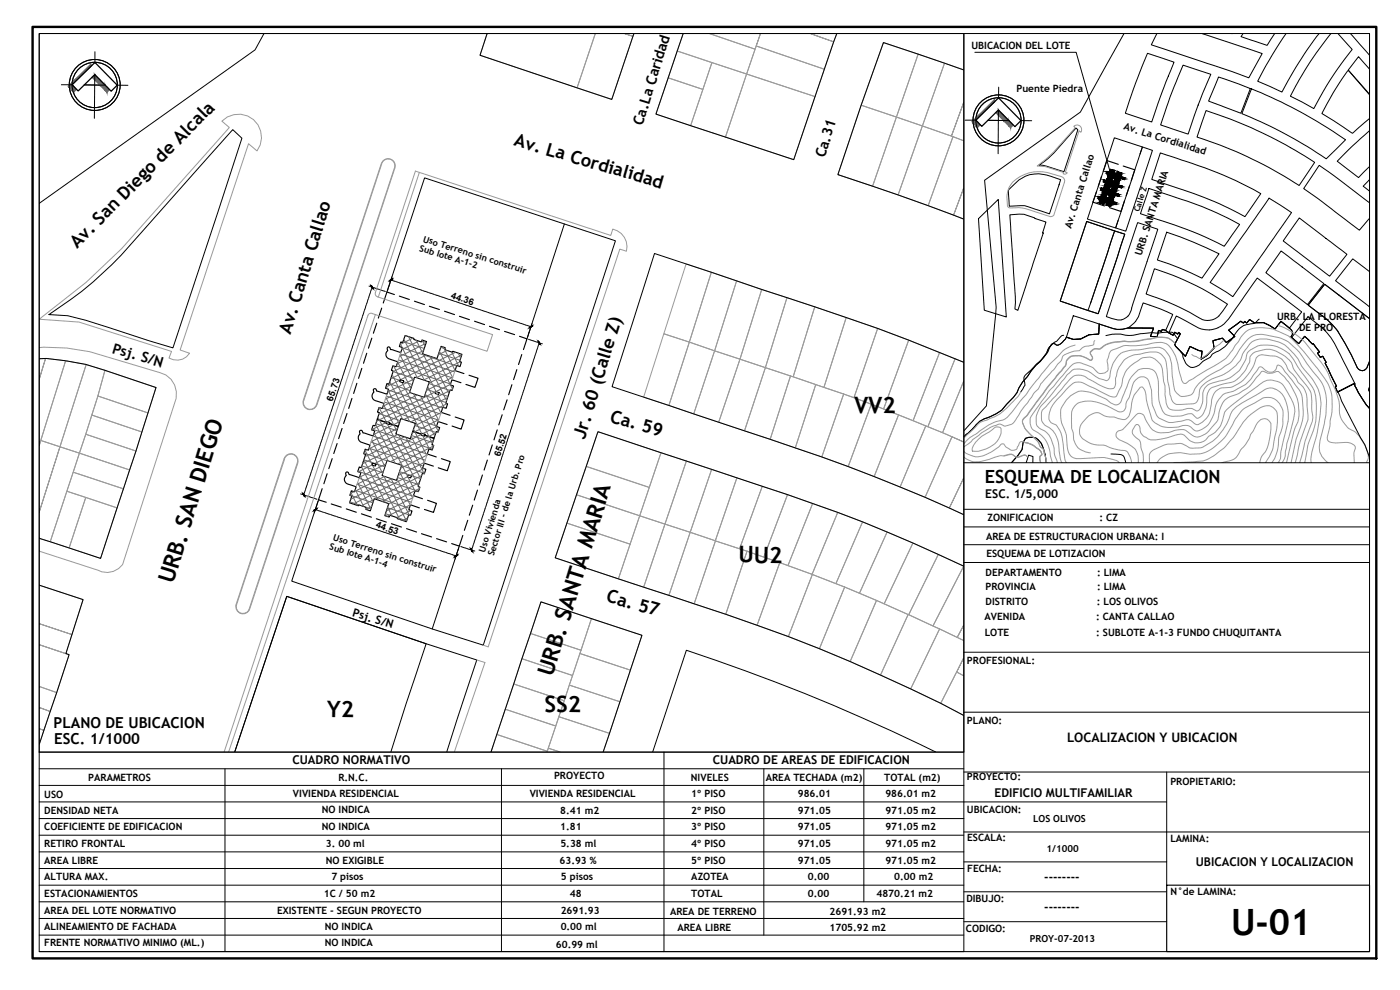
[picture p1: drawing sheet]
<svg xmlns="http://www.w3.org/2000/svg" width="420mm" height="297mm" viewBox="0 0 420 297" stroke-linecap="round" stroke-linejoin="round" font-family="sans-serif">
<defs><g id="words">
<text font-size="10.9" x="369.4" y="280.7">U-01</text>
<g font-size="6.8">
<text x="256.4" y="123.8" transform="rotate(1 256.4 123.8)">VV2</text>
<text x="221.6" y="168.8" transform="rotate(1 221.6 168.8)">UU2</text>
<text x="52" y="175.4" transform="rotate(-73 52 175.4)">URB. SAN DIEGO</text>
<text x="165.8" y="203.2" transform="rotate(-73 165.8 203.2)">URB. SANTA MARIA</text>
<text x="98.1" y="215.2" transform="rotate(1 98.1 215.2)">Y2</text>
<text x="163.4" y="213.6" transform="rotate(1 163.4 213.6)">SS2</text>
</g>
<g font-size="5.4">
<text x="154" y="43.6" transform="rotate(16 154 43.6)">Av. La Cordialidad</text>
<text x="23.1" y="74.8" transform="rotate(-45 23.1 74.8)">Av. San Diego de Alcala</text>
<text x="87.2" y="100.6" transform="rotate(-73 87.2 100.6)">Av. Canta Callao</text>
<text x="175.5" y="132" transform="rotate(-73 175.5 132)">Jr. 60 (Calle Z)</text>
<text x="182.8" y="126.5" transform="rotate(16 182.8 126.5)">Ca. 59</text>
<text x="295.5" y="144.9">ESQUEMA DE LOCALIZACION</text>
<text x="181.7" y="180.5" transform="rotate(16 181.7 180.5)">Ca. 57</text>
</g>
<g font-size="4.5">
<text x="16.1" y="218.5">PLANO DE UBICACION</text>
<text x="16.3" y="223.2">ESC. 1/1000</text>
</g>
<g font-size="4.3">
<text x="192.9" y="37.8" transform="rotate(-73 192.9 37.8)">Ca.La Caridad</text>
<text x="247.5" y="47.5" transform="rotate(-73 247.5 47.5)">Ca.31</text>
<text x="33.4" y="105.8" transform="rotate(16 33.4 105.8)">Psj. S/N</text>
</g>
<text font-size="3.9" x="320.3" y="222.7">LOCALIZACION Y UBICACION</text>
<g font-size="3.6">
<text x="295.7" y="149.4">ESC. 1/5,000</text>
<text x="87.8" y="229.2">CUADRO NORMATIVO</text>
<text x="213.9" y="229.2">CUADRO DE AREAS DE EDIFICACION</text>
<text x="298.5" y="239.1">EDIFICIO MULTIFAMILIAR</text>
<text x="358.9" y="259.9">UBICACION Y LOCALIZACION</text>
<text x="313.4" y="264.3">--------</text>
<text x="313.4" y="273.3">--------</text>
</g>
<text font-size="3.5" x="105.6" y="184.9" transform="rotate(16 105.6 184.9)">Psj. S/N</text>
<g font-size="3">
<text x="291.5" y="14.8">UBICACION DEL LOTE</text>
<text x="305.1" y="27.5">Puente Piedra</text>
<text x="337.1" y="38.7" transform="rotate(18 337.1 38.7)">Av. La Cordialidad</text>
<text x="321.4" y="68.7" transform="rotate(-72 321.4 68.7)">Av. Canta Callao</text>
<text x="342.6" y="76.9" transform="rotate(-72 342.6 76.9)">URB. SANTA MARIA</text>
<text x="383.3" y="96.1">URB. LA FLORESTA</text>
<text x="389.8" y="99.3">DE PRO</text>
<text x="296" y="161.9">AREA DE ESTRUCTURACION URBANA: I</text>
<text x="296.3" y="156.4">ZONIFICACION</text>
<text x="330" y="156.4">: CZ</text>
<text x="296" y="167">ESQUEMA DE LOTIZACION</text>
<text x="295.8" y="172.7">DEPARTAMENTO</text>
<text x="329.2" y="172.7">: LIMA</text>
<text x="295.8" y="177.1">PROVINCIA</text>
<text x="329.2" y="177.1">: LIMA</text>
<text x="295.8" y="181.5">DISTRITO</text>
<text x="329.2" y="181.5">: LOS OLIVOS</text>
<text x="295.5" y="186">AVENIDA</text>
<text x="295.5" y="190.7">LOTE</text>
<text x="328.9" y="186">: CANTA CALLAO</text>
<text x="329" y="190.7">: SUBLOTE A-1-3 FUNDO CHUQUITANTA</text>
<text x="290.2" y="199.3">PROFESIONAL:</text>
<text x="290.2" y="217.3">PLANO:</text>
<text x="166.3" y="233.9">PROYECTO</text>
<text x="13.3" y="239.4">USO</text>
<text x="26.5" y="234.3">PARAMETROS</text>
<text x="87.9" y="239.2">VIVIENDA RESIDENCIAL</text>
<text x="101.6" y="234.3">R.N.C.</text>
<text x="159" y="239.2">VIVIENDA RESIDENCIAL</text>
<text x="207.3" y="234.4">NIVELES</text>
<text x="207.5" y="239.1">1º PISO</text>
<text x="229.8" y="234.3">AREA TECHADA (m2)</text>
<text x="239.4" y="239.1">986.01</text>
<text x="265.4" y="234.3">TOTAL (m2)</text>
<text x="265.7" y="239.1">986.01 m2</text>
<text x="290.2" y="234.1">PROYECTO:</text>
<text x="351.2" y="235.5">PROPIETARIO:</text>
<text x="13.3" y="244.4">DENSIDAD NETA</text>
<text x="96.6" y="244">NO INDICA</text>
<text x="168.1" y="244.1">8.41 m2</text>
<text x="207.5" y="244.1">2º PISO</text>
<text x="239.4" y="244.1">971.05</text>
<text x="265.7" y="244.1">971.05 m2</text>
<text x="290.2" y="244.1">UBICACION:</text>
<text x="13.3" y="249.1">COEFICIENTE DE EDIFICACION</text>
<text x="96.6" y="249">NO INDICA</text>
<text x="168.1" y="249.1">1.81</text>
<text x="207.5" y="249.1">3º PISO</text>
<text x="239.4" y="249.1">971.05</text>
<text x="265.7" y="249.1">971.05 m2</text>
<text x="13.3" y="254.1">RETIRO FRONTAL</text>
<text x="97.8" y="254.1">3. 00 ml</text>
<text x="168.2" y="254">5.38 ml</text>
<text x="207.5" y="254.1">4º PISO</text>
<text x="239.4" y="254.1">971.05</text>
<text x="265.7" y="254.1">971.05 m2</text>
<text x="290.3" y="252.4">ESCALA:</text>
<text x="351.2" y="252.5">LAMINA:</text>
<text x="13.3" y="259.1">AREA LIBRE</text>
<text x="97.8" y="259.1">NO EXIGIBLE</text>
<text x="167.9" y="259.1">63.93 %</text>
<text x="207.5" y="259.1">5º PISO</text>
<text x="239.4" y="259.1">971.05</text>
<text x="265.7" y="259.1">971.05 m2</text>
<text x="290.3" y="261.8">FECHA:</text>
<text x="13.3" y="264.1">ALTURA MAX.</text>
<text x="13.3" y="269.1">ESTACIONAMIENTOS</text>
<text x="97.2" y="269.1">1C / 50 m2</text>
<text x="99.4" y="264.1">7 pisos</text>
<text x="168.4" y="264.1">5 pisos</text>
<text x="171" y="269.1">48</text>
<text x="207.5" y="264.1">AZOTEA</text>
<text x="207.5" y="269.2">TOTAL</text>
<text x="242.5" y="264.1">0.00</text>
<text x="242.5" y="269.2">0.00</text>
<text x="263.1" y="269.2">4870.21 m2</text>
<text x="268.4" y="264.1">0.00 m2</text>
<text x="351.2" y="268.5">N°de LAMINA:</text>
<text x="13.3" y="274.1">AREA DEL LOTE NORMATIVO</text>
<text x="83.1" y="274.1">EXISTENTE - SEGUN PROYECTO</text>
<text x="168.3" y="274.1">2691.93</text>
<text x="201.1" y="274.4">AREA DE TERRENO</text>
<text x="249" y="274.4">2691.93 m2</text>
<text x="290" y="270.6">DIBUJO:</text>
<text x="13.3" y="279.1">ALINEAMIENTO DE FACHADA</text>
<text x="97.5" y="279">NO INDICA</text>
<text x="168.3" y="279.1">0.00 ml</text>
<text x="203.3" y="279.3">AREA LIBRE</text>
<text x="249" y="279.3">1705.92 m2</text>
<text x="289.9" y="279.6">CODIGO:</text>
<text x="13.3" y="283.8">FRENTE NORMATIVO MINIMO (ML.)</text>
<text x="97.5" y="284">NO INDICA</text>
<text x="166.8" y="284.4">60.99 ml</text>
</g>
<g font-size="2.9">
<text x="310.1" y="246.7">LOS OLIVOS</text>
<text x="314.1" y="255.6">1/1000</text>
<text x="309.1" y="282.6">PROY-07-2013</text>
</g>
<g font-size="2.8">
<text x="135.2" y="89.4" transform="rotate(18 135.2 89.4)">44.36</text>
<text x="99.8" y="120.5" transform="rotate(-72 99.8 120.5)">65.73</text>
<text x="150.1" y="137.1" transform="rotate(-72 150.1 137.1)">65.52</text>
<text x="112.6" y="158.3" transform="rotate(18 112.6 158.3)">44.53</text>
</g>
<g font-size="2.7">
<text x="125.7" y="75.2" transform="rotate(17 125.7 75.2)">Sub lote A-1-2</text>
<text x="126.8" y="72.5" transform="rotate(18 126.8 72.5)">Uso Terreno sin construir</text>
<text x="98.7" y="164.8" transform="rotate(17 98.7 164.8)">Sub lote A-1-4</text>
<text x="99.8" y="162.1" transform="rotate(18 99.8 162.1)">Uso Terreno sin construir</text>
<text x="145.5" y="165.8" transform="rotate(-73 145.5 165.8)">Uso Vivienda</text>
<text x="148.3" y="166.9" transform="rotate(-73 148.3 166.9)">Sector III - de la Urb. Pro</text>
</g>
<text font-size="2.4" x="341.9" y="63.7" transform="rotate(-72 341.9 63.7)">Calle Z</text>
</g></defs>
<!-- layer: A_VISTA 01 -->
<g fill="none" stroke="#000" stroke-width=".3">
<path d="M28.5 15.5v3.2M79.2 10.1l-2.7 4.9-64.7 46M146.2 10.1l-2.1 6.5 39.5 13.2 6.6-19.7M205 10.1l-8.2 24.1 41.4 13.7 12.9-37.8M292.6 15.7h30.4l11.3 40M337.3 10.1l-13.1 23.5-28.7 20.5 3.5 38-.2 2-2.8 27.7-6.7 7.4M344.4 16l7.9 2.7-3.6 9-3 8.9-8-2.6 3.1-9zM347.2 10.1l-1.7 3.3 22.4 7.5 6.9 2.5 4-7.3-18-6M355 19.5l8.4 2.8-1 2.2a155.8 155.8 0 0 0-5.8 15.7l-8.3-2.7 2.9-8.4zM369.7 10.1h.1M373 10.1l-.6 .9 7.9 2.6 2.2-3.5M386 10.1l-4.4 6.7-4.2 7.6 7.3 3.2 5.1-8.8 2.6-4 3.5-4.7"/>
<path d="M399.4 10.1l-2.3 3a100.8 100.8 0 0 0-9.8 15.8l7 3.7a99.6 99.6 0 0 1 11.5-17.8l-4.2-4.7M405.3 10.1l5.7 6.4M18.4 25.4h3.2M25.3 25.5l6.2 .1zM28.4 22.4l-.1 13.1M35.2 25.6h3.2M69.8 38.9l2.8 2.6-20.7 62.9-26.2-8.3-5.4-1.4-5.6-.3a117.5 117.5 0 0 0 28.5-25.5zM289.2 21l-24.1-8.2-6.7 18.8-6.9 20.8 18 6.1 19.7 7.2M289.6 36.1h3.3M296.5 36.1l6.3 .1zM299.6 33v13.1M299.7 26.1v3.3"/>
<path d="M306.4 36.2h3.2M322.9 38.4l.6 .5-4.2 12.6-1.4-.4a19.6 19.6 0 0 0-6-1.6 40.1 40.1 0 0 0 9.4-9.3zM361.9 33.2a134.6 134.6 0 0 1 32.6 15.5l-4.6 7a128.9 128.9 0 0 0-30.7-14.6zM365.7 23.1l9.5 3.5-2.8 7.4-9.7-3.7zM375.6 26.7a143.9 143.9 0 0 1 28.2 15.2l-5.8 5.8a134.3 134.3 0 0 0-25.3-13.6zM411 20.7l-3.3-3.7-3.1 4 6.4 7.3M411 39.3l-5.1 4.5-4.6 4.6 6.4 4.9 3.3-3.3M411 28.4l-6.3-7.3a81.2 81.2 0 0 0-8 13l9.2 5.9 5.1-4.4M302.7 56.9l1.4-1.3a9.8 9.8 0 0 1 11.2-2.7l3 1-3.3 10.3-7.5-2.5-4.6 .2zM329.9 59l-.2 .1M330.6 56.7l-.1 .4 .6 .2-.1 .4-.2-.1-.3 1.7-.6-.3M330.7 56.5l.6 .3 .1-.3h-.1l.3-.7 1.2 .4-.1 .5 .8 .3 .2-.5 1.3 .5-.1 .6h-.2l-.1 .3 1.4 .5-.2 .5-1.4-.5-.3 1.5-.3 .5 1.3 .5-.2 .5-1.3-.5-.1 .3 .2 .1-.4 .7-1.3-.4 .3-.7-.9-.3-.2 .7-1.3-.5 .1-.7 .2 .1 .1-.4a.55 .55 0 0 1-.5-.1 .55 .55 0 0 1-.1-.6"/>
<path d="M330.7 56.5h-.2v.2M331.5 54l.2 .1M332.2 51.6l.1 .6M332.3 52.2l.5 .2-.7 1.3v.6l-.5-.2M332.4 51.5v.1M332.4 51.5l-.2 .1M332.5 51.6l.5 .2 .1-.3h-.2l.3-.7 1.3 .3-.2 .8 .9 .3 .2-.8 .3 .1 1 .4-.2 .7h-.2v.3l1.3 .5-.2 .5-1.4-.4 .1 .6-.7 1.3 1.4 .5-.2 .5-1.4-.4-.1 .2 .2 .1-.3 .7-1.3-.5 .2-.4-.9-.3-.2 .4-1.2-.4 .1-.7h.2l.1-.3a.56 .56 0 0 1-.6-.2 .56 .56 0 0 1 .1-.7v.1M334.4 41.3l8.5 2.8-8.1 24.3-8.5-2.7zM342.1 46.2l.8-2.1 3 1-8 24.3-3.1-1 .8-2.3M344.8 56.5l9.9 3.3a95 95 0 0 1 17.3 7.5l-4.6 6.6a120.6 120.6 0 0 0-21.4-8.5l-3.7-1.3zM348.2 45.9l1.9 .6a137.5 137.5 0 0 1 28.3 11.6l-4.8 6.9a131.5 131.5 0 0 0-26-10.5l-1.9-.7zM380.9 59.5l6.7 4.3-17.6 25.2-6.8-4.3z"/>
<path d="M411 53.9l-1.9 2 1.9 1.4M169.4 67.2l-11.2 34.5M293.7 65.6l5.9-5.8 2.4 35.3-6.6-2zM303.1 64.5a10.6 10.6 0 0 1 7.5 .9l3.3 1.2-1 3.3h.2l-7.6 23.2-.9-.4 .1-3.7zM326.1 66.4l8.4 2.9-8 23.9-8.3-2.9zM326.1 66.4l11.5 3.9-8 23.8-11.4-3.8zM350.1 69.7a122.6 122.6 0 0 1 15.7 6.4l-5.1 7.4a86.3 86.3 0 0 0-13.4-5.5zM384.5 75.3l12.8 9.8-4.9 6.3-12.5-9.6zM389.9 65.4l14.3 10.9-5.2 6.6-13.9-10.6zM411 60.8l-9.6-7.3-5.5-3.9-4.7 7 4.2 2.9 12.6 9.6 3-3.5M116.1 87.6l11.3-34.2 57.3 18.8-39.7 121.4-15.3-4.9-42.2-14.3 8.1-24.4M322.1 94.7l7.8 2.5-.2 3-2.8 .2-2.6 1.3-2.1 .1-2.2-.6z"/>
<path d="M327.2 91.1l7.3-21.8 3.1 1-8 23.8-3.1-.9M339.6 92.4a3.9 3.9 0 0 1-4.2 3.6l-3.4-1 9.4-28.2 6.1 2-7.9 23.7M340.8 96.4l-2.3 2 7.7 .1-.9 2.5h2l.4-1.9 .9 .3 .2-.6 1 .3 2.2-4.8-3.6-1.6-5.3-1.8-1.4 4.1-.9 1.5M365.5 98.3a8.7 8.7 0 0 0 4.1-3.9l7.7-11 13.4 10.2-3.7 4.9-2.6-2.1-1.7 2.3-3.5-1.9h-2.8l-1.4-.9-.9 1-.6-.5-.3 .5-.8-.5-3.7 2.6 1.9 2-2.6 1.8-1.1-1.3-2.9 .7 .4 2.2-2.2 2.3-1.7 1.1 .3-2.4-1-.2-2.7-1.2-1.3 2.9-3-3.1-.2-.5 1.6-3.2-.5-.4-.3 .5-.8-.5-.5 .9-1.3-.7 2.2-5.1 4.9 2.6a8 8 0 0 0 5 1.6M365.6 98.3l-2.6 .7M365.8 94.8l2.6-3.5-4.5-2.9a87.5 87.5 0 0 0-17.4-7.8l-2.5 7.6a79.9 79.9 0 0 1 16.9 7.7l1.6 .3M365.8 94.8l-1.5 1-1.8 .3M392.6 95a24.7 24.7 0 0 1 7.9 8l6.1 12-5.2 2.6-.7-1.5 .4-.2-3.4-6.9 .3-.3-1-1.8-.8 .3-.8-1.3 .6-.3-1.9-2.5-.2 .1-2.4-2.3-1.7 2.2-2.2-1.9zM396.9 94.8l-4.3-3.2 5-6.3 13.4 10.3M396.9 94.8a23.1 23.1 0 0 1 4.6 4.6M401.5 99.5l4.1 7.1 1.7 3.7 .9 .8 .7 .1M411 81.5l-5-3.8-5.2 6.5 10.2 7.9"/>
<path d="M11.8 107.6h2.2l5.7 .7a48.2 48.2 0 0 1 11.8 2.8l15.3 5.2-6 19-10.6 32.2-18.4-6M289.2 108.7a633.2 633.2 0 0 0-60.6-21.8l-32.2-10.8-12.7 39.9 32 10.7a656.6 656.6 0 0 1 69.2 25.7l4.3 2M315.6 103.4l-1.1 1.4a8.2 8.2 0 0 1-3.6 4.7l-4 5.1-1.1 1.8-.6 1.4-3.1 3.5a12 12 0 0 1-6.7 4.3l-1.4 .8-4.7 4.6 3.7-3.6a6.9 6.9 0 0 1 4.1-2.4l3.5-1.9 3.6-3.9 1-1.4 .6-1.4 1.1-1.8 4-5.1a11.5 11.5 0 0 0 4-5.3 1.75 1.75 0 0 1 1.4-1.1l.7 .4a2.49 2.49 0 0 0 2.2-1.3l.8-1 2.2 .6 2.1-.1 2.6-1.3 2.8-.2 .2-3 5.3 1.6h1.7l1.6-.4 7.7 .1-.9 2.5h2l.4-1.9 .9 .3 .2-.6 1 .3 2.3 1.5 .5-.9 .8 .5 .3-.5 .5 .4-1.6 3.2 .2 .5 3 3.1 1.3-2.9 2.7 1.2 1 .2-.3 2.4 1.7-1.1 2.2-2.3-.4-2.2 2.9-.7 1.1 1.3 2.6-1.8-1.9-2 3.7-2.6 .8 .5 .3-.5 .6 .5 .9-1 1.4 .9h2.8l3.5 1.9 1.7-2.3 2.6 2.1a1.68 1.68 0 0 1 .8 2l-.4 .5 2.4 2.1 1.7-2.2 2.4 2.3 .2-.1 1.9 2.5-.6 .3 .8 1.3 .8-.3 1 1.8-.3 .3 3.4 6.9-.4 .2 .7 1.5 5.2-2.6v.8l1.1 2 2.3 3.7 1 1-1-1-2.3-3.7-1.1-2v-.8l-5.2 2.6-.7-1.5 .4-.2-3.4-6.9 .3-.3-1-1.8-.8 .3-.8-1.3 .6-.3-1.9-2.5-.2 .1-2.4-2.3-1.7 2.2-2.4-2.1 .5-.8a1.91 1.91 0 0 0-.9-1.7l-2.6-2.1-1.7 2.3-3.5-1.9h-2.8l-1.4-.9-.9 1-.6-.5-.3 .5-.8-.5-3.7 2.6 1.9 2-2.6 1.8-1.1-1.3-2.9 .7 .4 2.2-2.2 2.3-1.7 1.1 .3-2.4-1-.2-2.7-1.2-1.3 2.9-3-3.1-.2-.5 1.6-3.2-.5-.4-.3 .5-.8-.5-.5 .9-2.3-1.5-1-.3-.2 .6-.9-.3-.4 1.9h-2l.9-2.5-7.7-.1-1.6 .4h-1.7l-5.3-1.6-.2 3-2.8 .2-2.6 1.3-2.1 .1-2.2-.6-.8 1a2.49 2.49 0 0 1-2.2 1.3 .92 .92 0 0 0-1.4-.1zM409.4 111.1l-.5 .1M410.4 109.9l-.3 .7-.6 .4M411 108.5l-.6 1.5M289.3 138.8h121.7M303.6 138.8l3.1-3.9 .3-2.1 .8-1.3a3.7 3.7 0 0 1 5.3 3.1l.6 1.9 .3 2.3M308 138.8l.7-2.2 1.3 .4v1.8M411 122.5l-1-1-2.3-3.7-1.1-2v-.8l-5.1 2.6 1.1 2.7 5.7 11.1 1.3 2 1.4 3.7M289.3 152.8h121.7M289.3 158.1h121.6"/>
<path d="M11.8 175.6l13.1 4.3-5.1 16.2 .9 .3-8.9 26.9M137.8 163.9l-8.1 24.8M289.2 169.9a466.1 466.1 0 0 0-60.4-24l-49.3-16.4-12.9 37.9 41.7 13.8a491.4 491.4 0 0 1 80.9 33.5M289.3 168.8h121.7M289.3 163.4h121.6M289.3 195.7h121.7M289.3 213.7h121.7M11.8 235.7h277.5M11.8 230.7h277.5M67.5 230.7v54.8M117.3 225.6l10.6-32.4-41.8-14.3-15.7 46.7 15.7-46.7 41.8 14.3 15.2 4.8-9 27.6M147.4 225.6l14.9-45 30.4 10-11.7 35"/>
<path d="M150.5 230.7v54.8M195.9 225.6l10.1-30.5a577.5 577.5 0 0 1 74.8 30.5M199.3 225.7v59.8M229.2 230.7v49.9M259.2 230.7v39.9M289.3 231.6h121.7M350.1 231.6v34M11.8 250.6h277.5M11.8 245.6h277.5M11.8 255.6h277.5M11.8 240.6h338.3M289.3 249.6h121.7"/>
<path d="M289.3 258.6h60.8M11.8 260.6h277.5M11.8 265.6h277.5M11.8 270.6h277.5M11.8 275.6h277.5M289.3 276.5h60.8M289.3 267.6h60.8M11.8 285.5h277.5M11.8 280.6h277.5"/>
<circle cx="28.4" cy="25.5" r="7.6"/>
<circle cx="28.4" cy="25.5" r="6.8"/>
<circle cx="299.7" cy="36.1" r="7.6"/>
<circle cx="299.7" cy="36.1" r="6.8"/>
</g>
<!-- layer: A_VISTA 02 -->
<g fill="none" stroke="#999" stroke-width=".3">
<path d="M146.2 10.1l-2.1 6.5 29.1 9.8 5.4-16.3-5.4 16.3 10.4 3.4 6.3-18.9-2.4-.8 2.4 .8 .3-.8M203.2 15.3l10.5 3.5-2.8 8-10.4-3.4zM205 10.1l-1.8 5.2 20.9 6.9 2.5-7.4-13.6-4.7 13.6 4.7 1.6-4.7-1.3 3.7 20.5 7 2.8-8.2-6.9-2.5 6.9 2.5 .9-2.5M213.7 18.8l10.4 3.4-6.4 18.9-10.4-3.4zM226.9 13.8l20.5 7-2.8 8.2-20.5-6.8zM265.1 12.8l10.4 3.4-6.5 18.9-10.6-3.5zM275.5 16.2l8 2.8-6.7 18.8-7.8-2.7zM200.5 23.4l10.4 3.4-3.6 10.9-10.5-3.5zM224.1 22.2l20.5 6.8-6.4 18.9-20.5-6.8zM258.4 31.6l10.6 3.5-7.1 20.8-10.4-3.5zM269 35.1l7.8 2.7-7.3 20.7-7.6-2.6zM276.8 37.8l9.2 3.2-7.4 20.7-9.1-3.2z"/>
<path d="M289.2 21l-5.7-2-6.7 18.8 8.7 3 3.7-10.1-3.7 10.1 3.7 1.4-3.2-1.2-7.4 20.7 7.6 2.8 3-8.1-3 8.1 3 1.2M322.2 37.9a1.39 1.39 0 0 1 1.9-.1 1.39 1.39 0 0 1 .3 1.9l-.6-.4-4.1 12.3 .6 .2-.2 .3-.8 .1-.2-.1 .1-.3-5.5-1.8-2.4-.2 4.9-4.2 6.5-7.3zM118.4 50.4l-23.4 71M118.4 50.4a2.01 2.01 0 0 0-1.3-2.6 2.01 2.01 0 0 0-2.5 1.3l-23.4 71.1M118.5 50.4a2.15 2.15 0 0 0-1.4-2.7 2.15 2.15 0 0 0-2.7 1.4l-23.4 71a2.14 2.14 0 0 0 1.4 2.7 2.14 2.14 0 0 0 2.7-1.3l23.4-71.1M125.9 51.7l-12.4 37.4M303.9 54.6a11.4 11.4 0 0 1 10.4-2.8l4.6 1.4a1.34 1.34 0 0 1 .6 1.4l-3.2 9.9-.6 .4-.7 .1-7.4-2.4-1.9-.3-2.7 .1-.6-.4a8.3 8.3 0 0 1 1-6.6zM205.9 79.2l7.6 2.5-6.6 20.9-7.7-2.5zM11.8 95.7l14.1-11 10.6-10.1 32.3-36.3-2.2-1.9a6.9 6.9 0 0 1 9.5-.5 6.9 6.9 0 0 1 1 9.4l-2.5-2.2-20.5 61.9 2.8 1a4.5 4.5 0 0 1-6.2 1.4l.8-2-27.8-8.8-11.9-.8M111.7 94a.99 .99 0 0 0-1.3 .6l-43.1 131M112.6 87.8l12.1-36.5 58.6 19.3 .6-1.9a5.4 5.4 0 0 1 4.1 6.7l-2-.7-39.5 119.4-1.5-.5M112.6 94.4l-44 131.2"/>
<path d="M112.7 87.8v.8l.6 .4 34.5 11.4-1.6 5-34.6-11.3M213.5 81.7l7.6 2.6-6.6 21-7.6-2.7zM221.1 84.3l7.5 2.6-6.5 20.9-7.6-2.5zM228.6 86.9l7.6 2.4-6.5 21-7.6-2.5zM236.2 89.3l8.3 2.8-6.5 21-8.3-2.8zM244.5 92.1l9.5 3.2-6.7 20.9-9.3-3.1zM254 95.3l9.4 3.2-7.1 20.8-9-3.1zM263.4 98.5l9.3 3.6-7.5 20.6-8.9-3.4zM383.7 97.7l.4 .1a20.9 20.9 0 0 1 7 4.3l4.8 5.9a15.6 15.6 0 0 1 3.4 5.9 17.2 17.2 0 0 1 2.7 10.3 8.1 8.1 0 0 0 3.3 4.6 5.8 5.8 0 0 1 3.4 3.3 11.2 11.2 0 0 1 2 5.1l-.6 1.6M11.8 104.3l8.2 .1 6.9 1.1 21 6.3a6.6 6.6 0 0 1 5 7.7l-16.1 49.9a5.8 5.8 0 0 1-7.3 1.7l-17.7-5.7M11.8 107.6h1.9l-1.9 6.1 1.9-6.1 6 .7-7.9 25.3 .4-1.4 5.8 1.9-6.2 19.4 6.2-19.4 5.8 1.9-8.7 26.5-3.3-1M19.7 108.3l6.2 1.1-7.9 24.7-5.8-1.9z"/>
<path d="M25.9 109.4l5.6 1.7-2.1 7.7-5.6 17.2-5.8-1.9zM29.4 118.8l15 5.1-1.8 5.7-15-5.1zM31.5 111.1l15.3 5.2-2.4 7.6-15-5.1zM116.1 118.3l-.9 2.8M120.3 105.8l-.9 2.7M136.6 111.2l-1 2.7M199.2 100.1l7.7 2.5-6.2 19.1-7.5-2.5zM206.9 102.6l7.6 2.7-6.3 18.9-7.5-2.5zM214.5 105.3l7.6 2.5-6.4 18.9-7.5-2.5zM222.1 107.8l7.6 2.5-6.3 19-7.7-2.6zM229.7 110.3l7.5 2.5-6.1 19-7.7-2.5zM237.2 112.8l7.6 2.6-6.1 19-7.6-2.6z"/>
<path d="M244.8 115.4l8.4 2.8-6.6 18.9-7.9-2.7zM253.2 118.2l8.3 3.1-6.9 18.7-8-2.9zM272.7 102.1l9.3 3.7-8 20.4-8.8-3.5zM282 105.8l4.6 1.8-8.1 20.4-4.5-1.8zM289.2 108.7l-2.6-1.1-8.1 20.4 4.4 1.8 6.3-15.4-6.3 15.4 6.3 2.8-3.5-1.6-8.1 18.2 7.3 3.2 4.3-9-4.3 9 4.3 2M306.3 117.6l-.4 .9a24.6 24.6 0 0 1-7.6 6.6l-1.7 .7a6.4 6.4 0 0 0-4.3 2.8l-2.8 2.6M322.7 103.5a8.6 8.6 0 0 0-5.5 3.8 33.6 33.6 0 0 0-5.5 6.2l-8.8 11a4.4 4.4 0 0 1-3.4 1.9 18.1 18.1 0 0 0-6.7 3.9 9.7 9.7 0 0 0-3.5 2.7M328.5 102.2l-.2 .4v.7l-1.3 .4a3.5 3.5 0 0 0-3.1 1.5 9 9 0 0 0-5 1.7 2.98 2.98 0 0 1-1.4 2.3l-1.2 1.7-3.7 4a7.5 7.5 0 0 1-2.3 3.1l-2 3-1.8 2.3-.9 1.4a6.1 6.1 0 0 1-2.1 2.6l-2 .5a1.87 1.87 0 0 0-2.5-.2l-1.6 .5-2.6 1.6-5.5 4.4M352.6 103l-.1-.2a4.7 4.7 0 0 0-4.6-1.7l-3.6 .6a18.2 18.2 0 0 1-7.1 .6 13.4 13.4 0 0 0-5.8 1.3 2.46 2.46 0 0 1-2.8 1l-1.4 .9v.6a1.22 1.22 0 0 1 .5 1.7l-.5 .2-.9-.4a6 6 0 0 0-4.1-.9 2.91 2.91 0 0 0-2.5 2.9l-5 6.1-6.5 8.9a2.55 2.55 0 0 0-1.4 2.1l.9 1.9 3.8 3.9a3.9 3.9 0 0 0 1.7 2.4l.9 3.9M352.6 103.1a4.7 4.7 0 0 0-5-1.9l-3.3 .6a18.1 18.1 0 0 1-7 .6 13.4 13.4 0 0 0-5.8 1.3 2.55 2.55 0 0 1-2.9 1l-1.3 .9-.1 .5 .4 .6a.72 .72 0 0 1 .3 1 .72 .72 0 0 1-1 .3 6.5 6.5 0 0 0-4.9-1.2 2.91 2.91 0 0 0-2.2 3l-5.5 6.6-6.1 8.3a2.55 2.55 0 0 0-1.3 2.1l1.2 2.4 3.6 3.6a3.3 3.3 0 0 0 1.5 2.2l.9 3.8M367.3 102.2l-1 .8a13.8 13.8 0 0 0-3.8 3.2l-1.9 1.3-.4 .1-2.5-1.2M23.8 136l15.1 5-1.9 5.7-15-5z"/>
<path d="M25.7 130.3l15.1 5-1.9 5.7-15.1-5zM27.6 124.5l15 5.1-1.8 5.7-15.1-5zM85.3 137.6l-14.5 44M85.3 137.6a2.14 2.14 0 0 1 2.7-1.4 2.14 2.14 0 0 1 1.3 2.7l-14.4 44M85.4 137.6a2.01 2.01 0 0 1 2.5-1.2 2.01 2.01 0 0 1 1.3 2.5M85.4 137.7l-14.4 43.9a2.01 2.01 0 0 0 1.3 2.3 2.01 2.01 0 0 0 2.5-1M89.2 138.9l-14.5 44M91.2 120.2a2.01 2.01 0 0 0 1.2 2.5 2.01 2.01 0 0 0 2.6-1.3M112 130.8l-1 2.7M128.2 136.2l-.9 2.8M132.4 123.7l-.9 2.8M175.9 139.9l19 6.3-2.9 8.6-19-6.4z"/>
<path d="M179.5 129.5l18.9 6.3-3.5 10.4-19-6.3zM198.4 135.8l7.6 2.5-6.4 19-7.6-2.5zM206 138.3l7.6 2.5-6.5 18.9-7.5-2.4zM261.5 121.3l8.2 3.2-7.4 18.5-7.7-3zM269.7 124.5l8.1 3.3-7.7 18.3-7.8-3.1zM277.8 127.8l7.9 3.2-8.1 18.2-7.5-3.1zM291.9 135.4a8.7 8.7 0 0 0 7.9-4 3.1 3.1 0 0 0 .3-3.1 1.62 1.62 0 0 0-1.7 .1l-1.2 1a9.9 9.9 0 0 0-5.4 5.3l.1 .7M301.3 136.7l1.3-.3a1.81 1.81 0 0 1 2.2 .6l1 .1 1.7-.6 .6 .4M307.8 132.7a7.5 7.5 0 0 1 3.9 2.1l.5 .4a1 1 0 0 1 0 1.6 2.21 2.21 0 0 0 .1 2M307.8 132.9l-.7-.4a.89 .89 0 0 0-1.2 .6l-.5 1a1.39 1.39 0 0 1-2.3 .8l-1.3-.9a.9 .9 0 0 0-1.4-.7v.1a12.5 12.5 0 0 1-6.6 3.6 6.4 6.4 0 0 1-4.5-1.5M307.9 132.9a7.2 7.2 0 0 1 4.8 3.3v.3a1.57 1.57 0 0 0-.4 2.3M308.2 137l-.6-.4-1.8 .6a2.89 2.89 0 0 1-2.1-.8l-2.2 .4a5.4 5.4 0 0 0-3.9 .7 10 10 0 0 1-6.1 .9l-2.2-1.3"/>
<path d="M315.8 138.8l-.5-1.9a8.6 8.6 0 0 0-5.3-8 3.7 3.7 0 0 1-.5-4 80.4 80.4 0 0 1 9.4-12.2 9.8 9.8 0 0 1 3.7-3.7l1.4-.2 2.6 .9a7.1 7.1 0 0 1 3.1 2.3l.4 .1a2.38 2.38 0 0 0 2.5-1.2l-.3-2.9 .6-1.9 .6-1 1.5-.5a6.9 6.9 0 0 1 4.9-.9 23 23 0 0 0 6.9-.9 4.3 4.3 0 0 1 5.2 2.5 13.1 13.1 0 0 1 1.8 5.6l.7 2.5a1.38 1.38 0 0 0 1.2 1.6l6.2-3.8a18.9 18.9 0 0 0 6.9-4.7l2.8-3.9a6.6 6.6 0 0 1 7.2-4.3l3.1 .4 2.2 .9a9.1 9.1 0 0 1 4.9 3.5l4.6 5.3a33 33 0 0 1 5.4 7.7l.7 2.4a19.4 19.4 0 0 1-.4 7.3l-.2 2.1-.6 2.5a1.56 1.56 0 0 0 0 1.7 1.56 1.56 0 0 0 1.5 .7l4.3-.1 1.3 .4a1.37 1.37 0 0 1 1.1 1.5l-.4 1.4 .1 2.8M317.3 138.8a9.6 9.6 0 0 1-1-4.6l-.2-.7a6.6 6.6 0 0 0-2.4-4.1l-1.3-.6a2.25 2.25 0 0 1-1.4-2.3 7.2 7.2 0 0 1 1.7-5l2.3-2.5 5.2-6.5 .7-.5a2.98 2.98 0 0 1 3.6-1.2 7.5 7.5 0 0 1 4.4 2.2l.9 .6 2.2 .6a1.34 1.34 0 0 0 1.1-1.6 9.4 9.4 0 0 1 3.7-6.9 14.9 14.9 0 0 1 5.6-.8l.7-.1a10.9 10.9 0 0 1 5.2-.5 4.9 4.9 0 0 1 2.9 3.3l.5 3.1a19.2 19.2 0 0 0 1.1 6.8l.1 .2a2.65 2.65 0 0 0 3.6 1 2.43 2.43 0 0 0 2.1-2.1 18 18 0 0 1 8-6l3.1-2.2 2.5-3.7a8.8 8.8 0 0 1 4.3-4.1 7.5 7.5 0 0 1 4.3 .1 11.1 11.1 0 0 1 7.9 3.7 20.9 20.9 0 0 1 3.9 5.2l2.9 3.6a12.5 12.5 0 0 1 2.5 10.3l-.5 3.6-1.3 5.1-.2 1.4a5.3 5.3 0 0 0 2.5 5.2M318.6 138.8l-.3-1-.5-2.6a8.7 8.7 0 0 0-1.6-5.6l-1.1-1.1a3.9 3.9 0 0 1-2.5-2.4l.1-2.9 6.3-7a10.3 10.3 0 0 1 3.6-3.5l1.5-.1a4.4 4.4 0 0 1 2.8 1.2l3.6 2a4.1 4.1 0 0 0 3.8 .6l.5-1v-1.8l.2-.7a7.6 7.6 0 0 1 5.3-6.4l1.9-.3a7.8 7.8 0 0 1 6.1 0 4 4 0 0 1 1.7 2.7l.5 5.6 .6 3.8 .3 .7a2.4 2.4 0 0 0 2.9 2.4l3.9-.3a2.5 2.5 0 0 0 1.7-2.8l.1-.8a4.4 4.4 0 0 1 2.9-3.3l.8-.5a16.2 16.2 0 0 0 7.2-4 7.5 7.5 0 0 0 2.3-3.9l1-1.4a5.3 5.3 0 0 1 6.3-2.6h.4a11.3 11.3 0 0 1 8.1 5.2l1.6 2.8 2.5 3a12.5 12.5 0 0 1 3.4 8.5 66.7 66.7 0 0 1-2.9 15.2l-.1 2.3M320 138.8a7.7 7.7 0 0 1-.8-4.1 11.3 11.3 0 0 0-1.6-6.2 3.3 3.3 0 0 0-2.2-1.7 3 3 0 0 1-.3-3.5 10.2 10.2 0 0 1 3.6-5l3.1-3.1 1.3-.5a5.6 5.6 0 0 1 4.1 1.3l5.1 2.5a2.17 2.17 0 0 0 2.8 .3l.3-.6a10.4 10.4 0 0 0 1.7-5 8.9 8.9 0 0 1 4.7-5.2 4.3 4.3 0 0 1 6.8 2.1l.6 4.3a10.8 10.8 0 0 1 .5 4.6 5.3 5.3 0 0 0 1.2 3.7 7.8 7.8 0 0 0 5.7-.2l1.1 .1 1.5 .7a1.65 1.65 0 0 0 1.4-1.7l.3-1.1 .1-2.3a3.9 3.9 0 0 1 3.4-3.4l1.5-.5a9.9 9.9 0 0 0 6-3.1l1.9-3.3 .6-2.2 .9-.7 1.9-1.1a10 10 0 0 1 12.3 6.2l3.6 5a8.6 8.6 0 0 1 2 6.5 20.1 20.1 0 0 1-1 7.7l-1.6 4.4-1 5.1M327.2 135.9a5 5 0 0 1-5-4.3l-.1-1.6a7.2 7.2 0 0 1-.5-4.4v-.7a4 4 0 0 1 1.4-3.5 8.2 8.2 0 0 1 8.1-.1l4.5 2.2a1.8 1.8 0 0 0 1.9-.4 1.8 1.8 0 0 0 .4-1.8l.1-.6a11.1 11.1 0 0 0 1.9-5.1 2.95 2.95 0 0 1 3.9-2.3l.6 .4 .4 .6 .8 2.7 .3 4.6 1.5 3.4 .4 .4 2.9 1.3 3.7-.3a3.4 3.4 0 0 1 2.8-.3l1.2 1a1.18 1.18 0 0 0 1.5 .1 5.7 5.7 0 0 0 3.2-3.8l.4-2a4.4 4.4 0 0 1 3.3-5l2.5-.2a12.2 12.2 0 0 0 7.8-8.9 2.19 2.19 0 0 1 2.4-.8l1.8 .3a4.8 4.8 0 0 1 5.2 3.8l.2 .5a10.3 10.3 0 0 1 3 3.8 5.7 5.7 0 0 1 2.4 3.4l.2 3.5a9.8 9.8 0 0 1-1 7.4l-1.1 3.3-1.5 6.3M335.9 138.8l-.7-.6a14.5 14.5 0 0 0-5.6-.9l-6.9 .2a3.6 3.6 0 0 1-2.4-3.9l-.4-3.5a12.9 12.9 0 0 1-1.6-5.8v-1.3a8.8 8.8 0 0 1 3.1-4.3 5.8 5.8 0 0 1 6.4-.8l4.3 1.9a4.7 4.7 0 0 0 3.1 1.7l.2-.1a1.99 1.99 0 0 0 1.3-1.8l1.4-3.3a9 9 0 0 1 3.6-5.4 4.1 4.1 0 0 1 5.2 1 11.3 11.3 0 0 1 .8 6.1 9.2 9.2 0 0 0 2 6.3 5.6 5.6 0 0 0 3.1 .6l2-.2a3.8 3.8 0 0 1 3.2-.4l1 1a.99 .99 0 0 0 1.4-.3l.7-.9a9.4 9.4 0 0 0 1.1-5.4l.4-1.1a2.02 2.02 0 0 1 1.4-1.4l3.1-1a7.5 7.5 0 0 0 4.1-1.3l.2-.2a11.2 11.2 0 0 0 3.7-5.3l.1-1.4a3 3 0 0 1 1.9-1.5l1.9-.5a5.4 5.4 0 0 1 4.5 .6 10 10 0 0 1 4.1 3.4 8.5 8.5 0 0 0 2.5 4.3l1.5 1.7a6.5 6.5 0 0 1 2.1 5.3v2.4a7.1 7.1 0 0 1 .1 3.8 40.7 40.7 0 0 0-3.1 10.1l-.6 2.2M339.6 138.8l-.5-1.8-1-1.6-4.2-.8a8.3 8.3 0 0 0-4.9-1.1l-1.8-.5-2.2-1.3a3.7 3.7 0 0 1 .5-5.6 5.6 5.6 0 0 1 3.6-2.3l1 .2a6 6 0 0 0 4.2 1.1l1.3 .5a2.14 2.14 0 0 0 2.9-.4 8.9 8.9 0 0 0 1.2-4.7l.7-1.9 1.6-2.2a.79 .79 0 0 1 .9-.3 .79 .79 0 0 1 .6 .8l.3 1.1a29.1 29.1 0 0 0 2.2 8.3l2 1.4a7 7 0 0 0 3.6 .6l1.6-.1a5.6 5.6 0 0 1 3.3-.5l.7 .3a2.62 2.62 0 0 0 2.3 1.3l2.1-1 1.4-1.4a13 13 0 0 0 2-5.5l.8-1.5 1.1-1.4 1-.5a16.1 16.1 0 0 0 7.3-4.1l2.5-3.6a.87 .87 0 0 1 1.5 .3 2.2 2.2 0 0 0 2.4 1 2.2 2.2 0 0 0 1.7-2l.4-.1a2.92 2.92 0 0 1 2 2.2l2.8 3.5a7.8 7.8 0 0 1 2.4 5.7l.2 2.4a16.2 16.2 0 0 1-1.8 7.7l-1.8 7.8M341.6 138.8a5.6 5.6 0 0 0-4.1-6.1l-1.6-.8a1.48 1.48 0 0 1-1-1.7 1.48 1.48 0 0 1 1.6-1.1l.6-.4 4-4.3a1.56 1.56 0 0 1 2.4 .7l1.6 2.9a4.2 4.2 0 0 0 3.4 1.9l2.3-.2a6.7 6.7 0 0 1 5.2-.5l1.7 1.3a2.41 2.41 0 0 0 2.7 .4 6.8 6.8 0 0 0 3.5-3l1.6-2.1a8.5 8.5 0 0 1 3-6.4l.6-.4a13.4 13.4 0 0 0 6.8-4.1l2.6-3.4 .6-.1a4 4 0 0 0 4.2 0l.4 .1 1.9 1.7 1.7 2.4 1.3 2.4a12.8 12.8 0 0 1 .9 8.6l-1.2 3-2.2 9.2M343.1 138.8v-.2a8.3 8.3 0 0 0-.7-4.5v-.3a2.62 2.62 0 0 0-1.7-2.7 1.69 1.69 0 0 1-.6-2.4l.6-1.1a.86 .86 0 0 1 1.1-.1 .86 .86 0 0 1 .3 1 2.75 2.75 0 0 0 1.9 2.8 3.9 3.9 0 0 0 4 .5l4.6-1.2a2.59 2.59 0 0 1 3.2 .3l1.1 1.2a4 4 0 0 0 5.9-1.2l1.9-1.2a7.7 7.7 0 0 0 2.6-5.1 3.5 3.5 0 0 1 2-2.7l8.1-6a5.2 5.2 0 0 1 7.2-.9 16.3 16.3 0 0 1 4 8.5 51.7 51.7 0 0 1-2.4 9.7l-.5 3.9-.9 1.7M345 138.8l-.1-2.2a2.46 2.46 0 0 1 1.8-1.9l1.8-.8a8.4 8.4 0 0 1 4.5-.8 5.1 5.1 0 0 1 4.2 1.3l.9 .1a5.4 5.4 0 0 0 4.4-1.3 16.7 16.7 0 0 0 7.1-9.4 9.4 9.4 0 0 1 4.2-3.5l5.9-3.5a4.1 4.1 0 0 1 5.4 1.8 12.5 12.5 0 0 1 1.4 7.9l-2.1 9.1-.1 2.1-.7 1.1M347.3 138.8a7.5 7.5 0 0 1 7.8-2.8 10.6 10.6 0 0 0 11-3.3l1.6-1.6 1.7-2.8a15.9 15.9 0 0 1 4.5-6.1l4.6-2.5a4.4 4.4 0 0 1 6.4 3l.2 2-.3 3.8a11.4 11.4 0 0 0-1.2 5.6l-.1 .7a9.3 9.3 0 0 1-1.8 4M352.4 138.8l6.2-.3a10.3 10.3 0 0 0 7.5-3.2 19.6 19.6 0 0 0 5.6-6.5 16.2 16.2 0 0 1 7-6.7 3.1 3.1 0 0 1 4.7 2.9l-.2 3.7-.6 2.4a12.6 12.6 0 0 1-2.8 7.7"/>
<path d="M366.8 138.8l.9-.3a4.9 4.9 0 0 0 4.7-3.6l1.6-1.9 2.9-5.3a2.52 2.52 0 0 1 3.7-1.6l.7 .7a15.7 15.7 0 0 1-1.8 9.1l-.9 1.1-.6 1.8M20.1 147.4l5.6 1.9-5 15.1-5.6-1.9zM22 141.7l15 5-1.9 5.7-15-5zM25.7 149.3l9.4 3.1-4.9 15.1-9.5-3.1zM107.8 143.3l-.9 2.8M124.1 148.7l-.9 2.8M170.1 157l19 6.3-3.5 10.4-19-6.3zM173 148.4l19 6.4-2.9 8.5-19-6.3zM192 154.8l7.6 2.5-6.4 18.9-7.6-2.5zM199.6 157.3l7.5 2.4-6.4 18.9-7.5-2.4zM207.1 159.7l7.6 2.6-6.4 18.9-7.6-2.6zM213.6 140.8l7.5 2.6-6.4 18.8-7.6-2.5z"/>
<path d="M221.1 143.4l7.7 2.5-6.8 18.8-7.3-2.5zM228.8 145.9l7.5 2.5-7.1 18.8-7.2-2.5zM236.3 148.4l7.6 2.7-7.4 18.6-7.3-2.5zM243.9 151.1l7.5 2.6-7.7 18.6-7.2-2.6zM251.4 153.7l7.5 2.9-8 18.5-7.2-2.8zM258.9 156.6l7.3 3-8.3 18.4-7-2.9zM266.2 159.6l7.8 3.3-8.7 18.3-7.4-3.2zM11.8 175.6l13.1 4.3-3.3 10.5-9.8-3.3 9.8 3.3-1.8 5.7-8-2.7 8.9 3-3.7 11.4-5.2-1.8 5.2 1.8-1.9 5.7-3.3-1.2 3.3 1.2-1.9 5.6-1.4-.5 1.4 .5-1.4 4.2M214.7 162.3l9.5 3.1-6.4 18.9-9.5-3.1zM224.2 165.4l9.8 3.4-6.8 18.8-9.4-3.3zM234 168.8l9.8 3.6-7.2 18.6-9.4-3.4zM243.8 172.4l9.7 3.7-7.6 18.5-9.3-3.6z"/>
<path d="M253.5 176.1l9.6 4.1-8 18.3-9.2-3.9zM274 162.9l7.6 3.5-8.9 18-7.4-3.2zM281.6 166.4l7.6 3.5-9.2 17.9-7.3-3.4zM289.2 169.9l-9.2 17.9 7.3 3.4 1.9-3.6-1.9 3.6 1.9 1-7.2-3.5-8.7 18 9 4.3 6.9-13.6-2.1 4.2 2.1 1.2-2.1-1.2-4.8 9.4 6.9 3.7M70.8 181.6a2.14 2.14 0 0 0 1.5 2.5 2.14 2.14 0 0 0 2.6-1.3M143.1 198l2.4 .8-9.1 26.8M156.6 197.6l15.2 5.1-2.5 7.6-15.1-5.1zM159.2 190.1l15.2 5-2.6 7.6-15.2-5.1zM162.3 180.6l15.2 5-3.1 9.5-15.2-5zM174 196.1l15.2 5-3.1 9.5-15.2-5zM177.5 185.6l15.2 5-3.5 10.5-15.2-5zM263.1 180.2l9.4 4.2-8.3 18.2-9.1-4.1z"/>
<path d="M272.5 184.4l9.5 4.3-8.7 18-9.1-4.1zM151.6 212.8l15.2 5-2.5 7.6-15.2-5zM154.2 205.2l15.1 5.1-2.5 7.5-15.2-5zM170.9 205.6l15.2 5-3.2 9.4-15.2-5zM147.4 225.6l1.7-5.2 15.2 5-.1 .2 .3-1.1 3.6 1.1-3.6-1.1 3.2-9.5 15.2 5-1.9 5.6"/>
</g>
<!-- layer: A_CORTE 02 -->
<g fill="none" stroke="#000" stroke-width=".3">
<path d="M11.8 10.1h399.2v275.4h-399.2zM289.3 10.1v275.4M331.3 58.4l.2 .2zM332.1 58.3l.9 .3-.3 .9-.8-.3zM333 53.5l.1 .1zM333.4 59.2l.2 .1zM333.8 53.3l.9 .3-.3 .9-.9-.3zM335.1 54.1l.1 .2zM120.1 113.9l1.1 .4-.2 .6-1.1-.4zM124.5 113.1l4.3 1.5-1.5 4.6-4.4-1.4zM130.7 117.5l1.1 .3-.2 .6-1-.3zM111.8 139l1.1 .3-.3 .6-1-.4z"/>
<path d="M116.2 138.2l4.3 1.4-1.5 4.5-4.4-1.4zM122.4 142.5l1 .3-.1 .6-1.1-.3z"/>
</g>
<!-- layer: A_LINEA LIMITE -->
<g fill="none" stroke="#000" stroke-width=".34">
<path d="M329.1 57.4l-1.1 3.2 3.5 1.2M330.6 52.9l-1 3M335.6 49.3l-3.5-1.1-1 3.2M337.1 49.8l3.5 1.2-1.1 3.2M339 55.7l-1 3M337.5 60.2l-1.1 3.2-3.4-1.1M113.1 97l-1 3M114.6 92.4l-1.1 3M118.4 88.4l-2.3-.8-1.1 3.3M119.8 88.8l3.1 1.1M124.4 90.4l3 1M128.9 91.9l3 1"/>
<path d="M133.4 93.4l3 1M137.9 94.9l3 1M142.4 96.4l3 1M146.9 97.9l3 1M151.4 99.4l3 1M105.6 119.5l-1 3M107.1 115l-1 3.1M108.6 110.5l-1 3M110.1 106l-1 3M111.6 101.5l-1 3M138.3 114.8l-2.7-.9-.5 1.6 1 .3-.4 1.4-.6-.2-1.3 4 .5 .1-.4 1.4-1-.3-.5 1.5 2.7 .9M139.2 112.1l-2.6-.9 .5-1.5 .9 .3 .5-1.3-.6-.3 .7-2.1-2.7-.9-.1 .3-2.3-.8 .1-.6-1.2-.4-1.3 3.7-4.3-1.4 1.2-3.7-1.3-.5-.3 .6-2.2-.8v-.3l-2.6-.8-.7 2.1-.6-.2-.5 1.4 1 .3-.5 1.5-3.1-.9-.1-.5a.46 .46 0 0 0-.6-.3 .46 .46 0 0 0-.3 .6l.2 .5a1.42 1.42 0 0 0 .4 2.5l2.6 .8-.5 1.6-1-.3-.4 1.3 .5 .2-1.3 4-.6-.2-.4 1.4 .9 .3-.5 1.5-3-.9-.2-.5a.45 .45 0 0 0-.6-.3 .45 .45 0 0 0-.2 .6l.1 .5a1.46 1.46 0 0 0 .4 2.5l2.6 .9-.5 1.5-1-.4-.4 1.4 .6 .2-.7 2 2.7 .9 .1-.3 1 .4-.1 .3 2.6 .8 .8-2.3 4.4 1.4-.8 2.4 2.6 .8 .1-.2 1 .3v.3l2.7 .9 .6-2 .6 .2 .5-1.4-1-.3 .5-1.5 2.7 .9"/>
<path d="M140.8 112.6l2.7 .9-1 2.7-2.7-.9M152.2 120l-1 3M153.6 115.4l-.9 3M155.1 110.9l-1 3M155.9 100.9l2.3 .8-1.1 3.2M156.6 106.4l-1 3M99.7 137.6l-1 3M101.2 133.1l-1 3M102.7 128.6l-1.1 3M104.1 124.1l-1 3M130 139.9l-2.7-.9-.5 1.5 1 .3-.5 1.4-.5-.2-1.3 4 .5 .2-.4 1.3-1-.3-.5 1.5 2.7 .9M130.9 137.1l-2.7-.9 .5-1.5 1 .3 .5-1.4-.6-.1 .7-1.9-2.8-1-.1 .3-1-.4v-.2l-2.5-.9-.8 2.2-4.3-1.4 .7-2.2-2.6-.9-.1 .3-1-.4 .1-.2-2.7-.9-.6 1.9-.6-.2-.5 1.4 1 .3-.5 1.5-3.1-.9-.1-.5a.45 .45 0 0 0-.6-.3 .45 .45 0 0 0-.3 .6l.2 .5a1.43 1.43 0 0 0 .4 2.5l2.5 .8-.4 1.6-1-.3-.5 1.3 .6 .2-1.3 4-.6-.2-.4 1.4 .9 .3-.5 1.5-3-.9-.2-.5a.45 .45 0 0 0-.6-.3 .45 .45 0 0 0-.2 .6l.1 .5a1.46 1.46 0 0 0 .5 2.5l2.5 .9-.5 1.5-.9-.3-.5 1.3 .6 .2-.7 2.1 2.7 .9 .1-.3 2.3 .8-.2 .5 1.3 .5 1.2-3.7 4.4 1.5-1.2 3.6 1.3 .4 .2-.5 5 1.9 .6-2 .6 .2 .5-1.4-1-.3 .5-1.5 2.7 .9"/>
<path d="M132.5 137.6l2.6 .9-.9 2.8-2.7-.9M136.6 125.1l2.7 .9-.9 2.8-2.7-1M146.3 138l-1 3M147.7 133.5l-.9 3M149.2 129l-.9 3M150.7 124.4l-1 3.1M96.7 146.6l-1.1 3.4 2.3 .7M98.2 142.1l-1 3M99.4 151.2l3 1M103.9 152.7l3 1M108.5 154.2l3 1M112.9 155.6l3.1 1.1"/>
<path d="M117.5 157.1l3 1M122 158.6l3 1M128.3 150.1l2.7 .9-.9 2.7-2.7-.8M140.4 156.1l-1 3M141.9 151.6l-1.1 3M143.3 147.1l-1 3M144.8 142.5l-1 3.1M126.5 160.1l3 1M131 161.6l3 1M138.9 160.6l-1.1 3.3-2.2-.8"/>
</g>
<!-- layer: A_HATCH -->
<g fill="none" stroke="#666" stroke-width=".3">
<path d="M115.8 119.3l4 7.9M115.9 115.9l.4 .8M116 118.8l16.2 5.4M116.5 117.1l4.3 8.7M116.5 117l16.3 5.4M116.8 115.1l6.3 2.1M117 114.5l5.9 12M117.4 113.3l2.7 .9M117.7 112.4l8.8 17.7M117.9 109.8h.1M118 111.5l6.3 2.1M118.2 109.8l2.1 4.2"/>
<path d="M119 109.8l16.2 5.4M119.3 108.6l4 8M119.5 108l16.3 5.4M120.1 106.5l3.9 8M120.1 103.1l.6 1.2M120.1 114l-4.3 2.1M120.1 106.2l16.3 5.4M120.6 114.8l8.2 16.2M121 102.5l6.3 2M121.1 114.5l2.6 .9M121.2 101.8l6.2 12.3M121.8 100.7l-.3 .2"/>
<path d="M122.6 101l8.3 16.5M123.1 117.8l-8.2 4.1M123.6 115.8l-8 4M124 101.4l-4 2M124.1 118.1l6.4 12.7M124.3 113.7l-8 4M124.9 102.1l1.9 3.8M125.2 118.5l-11.5 5.8M125.7 102.3l-5.1 2.6M126.2 118.9l5.4 10.6-.2 .1M126.6 102.3l1.3 .5M126.7 102l.9 1.8"/>
<path d="M127 106.2l7 14M127.1 105.2l-7.9 4M127.5 118.6l6.3 2.2M127.6 118.1l4 8-16.2-5.5M127.8 103l-7.9 4M127.9 106.5l-10 5M128.1 116.8l2.5 .9M128.4 116l3.9 7.9M129.1 107l5.6 11.1M130 107.3l-12.7 6.4M130.7 117.5l-16.9 8.5M131.2 107.5l4.6 9.2"/>
<path d="M131.3 118.3l2 4M131.7 106l6.3 2.1M131.7 118.1l2.8 .8M131.9 105.4l3.9 7.9M132.2 104.2l1.4 .4M132.8 104.1l-.6 .3M133.1 104.1l3.5 7.1M134.2 105.1l-2.7 1.4M134.3 119.3l-13.1 6.6M135.2 115.3l-4.4 2.2M135.6 105.6l2.1 4.3M135.8 116.8l-.5 .2"/>
<path d="M135.9 113.2l-7.9 4M136.6 111l-7.9 4 6.3 2.2-18.8 9.4M136.7 105.7l-16.5 8.2M137 109.8l-16.3-5.4 4.6 9M137.5 105.9l.8 1.6M138.1 108.5l-11 5.5M138.6 106.5l-13.6 6.8M108.6 139.8l6.3 2M109.2 138l6.3 2.1M109.2 137.9l6.4 12.8M109.2 136l6.9 2.2M109.5 135l2.2 4.3"/>
<path d="M110.2 134.9l-.8 .4M110.7 134.5l16.3 5.4M110.9 134.1l4 8M111.3 132.7l16.3 5.4M111.5 132l4 8M111.6 128.7l18.2 6.1M111.6 139.5l-4 2M111.6 128.6l.2 .5M111.8 139.6l8.2 16.3M112 130.8l16.2 5.5M112.3 129.9l4.2 8.3M112.7 127.3l5.9 11.7"/>
<path d="M112.8 127.1l6.3 2.1M113.4 125.2l.5 .9M113.7 126.1l-.7 .3M113.7 122.2l2.2 4.4M113.8 124.1l6.3 2.1M113.9 126.1l8.4 16.8M114 122.3l-.3 .2M114.8 122.4l16.2 5.4M115.1 121.4l3.1 6.1M115.8 139.2l-7.9 4M115.9 126.8l-4.4 2.1M116.2 127.2l9.3 18.5"/>
<path d="M118 127.5l-5.9 2.9M118.2 127.5l.9 1.8M119.3 130.4l-8.6 4.3M119.3 128.6l-7.9 3.9M119.6 130.5l6.6 13.1-6.3-2.1 4 8M120.1 126.4l-2 1.1M120.5 139.7l6.9 2.3M121.4 131l-11.9 6.1M121.8 131.2l5.5 10.9M123.4 130.9l4 7.9M123.5 130.7l6.3 2.1M124.3 129.6l-.6 .3"/>
<path d="M124.5 127.7l6.4 2.1M124.5 129.7l3.6 7M126.4 130.3l-17.6 8.9M126.9 130.7l2 4M127.4 138.7l-7.9 4M128.1 136.6l-7.9 3.9M128.6 131l-16.2 8.1M128.8 131.1l1 1.9M130.1 132l-12.9 6.5M130.1 133.6v.2l-10.8 5.4M130.8 129.9l-2.1 1.1M131.1 128l-4.2 2.1"/>
<path d="M131.7 125.9l-7.2 3.7-.4-.8M132.4 123.8l-8 4M134.2 121.1l-10.9 5.5M104.9 150.7l.2 .2M105 150.6l2.7 .9M105 148.6l6.9 2.3M105.3 147.8l1.9 3.8M106.3 147.5l-1.1 .6M106.6 147.1l16.3 5.4M106.6 146.9l2.5 5.1M107.1 145.3l16.3 5.4M107.3 144.8l4 7.9"/>
<path d="M107.4 141.4l18.2 6M107.4 141.4v.1M107.8 143.5l16.2 5.4M108 142.6l4 8M108.5 140l5 10.1M110 152.3l1.3 .4M111.5 152l-1.6 .8M112.3 149.8l-3.8 2M115.1 141.3l-8 4M115.2 142.9l6.8 13.5M115.4 142.9l-8.9 4.5M115.6 154.3l.3 .5"/>
<path d="M115.7 154.1l1.3 .5M116.3 152.3l6.9 2.3M116.3 152.2l1.3 2.6M117.3 143.6l5.6 11M117.5 143.7l-12.3 6.1M119.2 143.7l3.9 7.9M119.3 143.3l6.3 2.1M119.3 155.3l2.7 .9M122.3 143.1l-16.3 8.1M122.3 155.4l-1.4 .8M122.4 143.1l2.1 4.2M123.2 151.5l-7 3.4"/>
<path d="M123.3 153.2l-4.2 2.1M123.9 149.3l-7.9 4M125.7 146l.2 .5-9.2 4.7M125.9 144.8l-11.3 5.6M126.5 142.7l-14 7M127.2 140.6l-4.2 2.1"/>
</g>
<!-- layer: A_COTAS -->
<g fill="none" stroke="#000" stroke-width=".3">
<path d="M107.1 99.9v.3M107.2 99.6v.3M107.4 99.3l-.1 .2M107.5 98.9l-.1 .2M107.6 98.5l-.1 .2M107.7 98.2v.2M107.8 97.8l-.1 .3M107.9 97.5v.2M108.1 97.1l-.1 .3M108.2 96.8l-.1 .2M108.3 96.4l-.1 .2M108.4 96l-.1 .3"/>
<path d="M108.5 95.7v.2M108.7 95.3l-.1 .3M108.8 95l-.1 .2M108.9 94.6l-.1 .3M109 94.3l-.1 .2M109.1 93.9v.2M109.2 93.5v.3M109.3 93.2v.2M109.5 92.8l-.1 .3M109.6 92.5l-.1 .2M109.7 92.1l-.1 .3M109.8 91.8l-.1 .2"/>
<path d="M109.9 91.4v.2M110.1 91l-.1 .3M110.2 90.7l-.1 .3M110.3 90.4l-.1 .2M110.4 90l-.1 .2M110.5 89.6l-.1 .3M110.7 89.3l-.1 .2M110.7 85.8l.3 .1M110.7 88.9v.3M110.9 88.6l-.1 .2M111 88.2l-.1 .3M111.1 86h.2"/>
<path d="M111.1 87.9l-.1 .2M111.2 87.5v.2M111.3 87.2v.2M111.5 86.1l.2 .1M111.5 86.8l-.1 .2M111.6 86.4l-.1 .3M111.7 86.1l-.1 .2M111.8 86.2l.3 .1M112.2 86.3l.2 .1M112.5 86.4l.3 .1M112.9 86.6h.2M113.2 86.7l.3 .1"/>
<path d="M113.6 86.8l.2 .1M114 86.9l.2 .1M114.3 87l.3 .1M114.7 87.2h.2M115 87.3h.3M115.4 87.4h.3M116.4 86.9l-.1 .3M116.5 86.6l-.1 .2M116.6 86.2l-.1 .3M116.7 85.9l-.1 .2M116.8 85.5v.3M117 85.2l-.1 .2"/>
<path d="M117.1 84.8l-.1 .2M117.2 84.4l-.1 .3M117.3 84.1l-.1 .2M117.3 84l.2 .1M117.4 83.7l-.1 .3M117.6 83.4l-.1 .2M117.6 83v.3M117.6 84.1l.3 .1M118 84.2l.2 .1M118.3 84.4h.3M118.7 84.4l.2 .1M119 84.6l.3 .1"/>
<path d="M119.4 84.7l.2 .1M119.8 84.8l.2 .1M120.1 84.9l.3 .1M120.5 85l.2 .1M120.8 85.2h.3M121.2 85.3l.2 .1M121.5 85.4l.3 .1M121.9 85.5l.2 .1M122.3 85.6l.2 .1M122.6 85.8h.3M122.9 85.9l.3 .1M123.3 86l.2 .1"/>
<path d="M123.7 86.1l.2 .1M124 86.2l.2 .1M124.4 86.3l.2 .1M124.7 86.5l.3 .1M125.1 86.6l.2 .1M125.4 86.7l.3 .1M125.8 86.8l.2 .1M126.2 86.9l.2 .1M126.5 87.1l.2 .1M126.9 87.2l.2 .1M127.2 87.3l.3 .1M127.6 87.4l.2 .1"/>
<path d="M127.9 87.5l.2 .1M128.3 87.7h.2M128.7 87.8l.2 .1M129 87.9l.2 .1M129.3 88l.3 .1M129.7 88.1l.2 .1M130 88.3h.3M130.4 88.4l.2 .1M130.8 88.5l.2 .1M131.1 88.6l.3 .1M131.5 88.7l.2 .1M131.8 88.8l.3 .1"/>
<path d="M132.2 89l.2 .1M132.5 89.1l.3 .1M132.9 89.2l.2 .1M133.3 89.3l.2 .1M133.6 89.4l.3 .1M133.9 89.6h.3M134.3 89.7l.2 .1M134.7 89.8l.2 .1M135 89.9l.3 .1M135.4 90l.2 .1M135.7 90.2h.3M136.1 90.3l.2 .1"/>
<path d="M136.4 90.4l.3 .1M136.8 90.5l.2 .1M137.2 90.6l.2 .1M137.5 90.7l.3 .1M137.9 90.9l.2 .1M138.2 91h.3M138.6 91.1l.2 .1M138.9 91.2l.2 .1M139.3 91.3l.2 .1M139.7 91.5l.2 .1M140 91.6h.3M140.3 91.7l.3 .1"/>
<path d="M140.7 91.8l.2 .1M141.1 91.9l.2 .1M141.4 92.1h.2M141.8 92.2h.2M142.1 92.3l.3 .1M142.5 92.4l.2 .1M142.8 92.5l.3 .1M143.2 92.7h.2M143.6 92.8h.2M143.9 92.9h.2M144.3 93l.2 .1M144.6 93.1l.3 .1"/>
<path d="M144.9 93.2l.3 .1M145.3 93.4h.2M145.7 93.5h.2M146 93.6l.3 .1M146.4 93.7l.2 .1M146.7 93.8l.3 .1M147.1 94h.2M147.4 94.1h.3M147.8 94.2l.2 .1M148.2 94.3l.2 .1M148.5 94.4l.3 .1M148.9 94.6h.2"/>
<path d="M149.2 94.6l.3 .1M149.6 94.8l.2 .1M149.9 94.9l.3 .1M150.3 95l.2 .1M150.7 95.2h.2M151 95.2l.3 .1M151.3 95.4h.3M151.7 95.5l.2 .1M152.1 95.6l.2 .1M152.4 95.7l.3 .1M152.8 95.8l.2 .1M153.1 96h.3"/>
<path d="M153.5 96.1l.2 .1M153.8 96.2l.3 .1M154.2 96.3l.2 .1M154.6 96.4l.2 .1M154.9 96.5l.3 .1M155.3 96.7l.2 .1M155.6 96.8l.3 .1M156 96.9l.2 .1M156.3 97l.2 .1M156.7 97.1l.2 .1M157.1 97.3l.2 .1M157.4 97.4l.2 .1"/>
<path d="M157.7 97.5l.3 .1M158.1 97.6l.2 .1M158.5 97.7l.2 .1M158.7 99.9l-.1 .2M158.8 99.6l-.1 .2M158.8 97.9h.2M159 99.2l-.1 .2M159.1 98.8l-.1 .3M159.2 98.5l-.1 .2M159.3 98.1l-.1 .3M159.4 97.8l-.2 .2M159.6 97.4l-.1 .2"/>
<path d="M159.7 97.1l-.1 .2M100.6 119.9l-.1 .2M100.7 119.5l-.1 .2M100.8 119.2v.2M100.9 118.8l-.1 .2M101 118.4v.3M101.2 118.1l-.1 .2M101.3 117.7l-.1 .3M101.4 117.4l-.1 .2M101.5 117l-.1 .2M101.6 116.7v.2M101.7 116.3v.2"/>
<path d="M101.9 115.9l-.1 .3M102 115.6l-.1 .3M102.1 115.3l-.1 .2M102.2 114.9v.2M102.3 114.5l-.1 .3M102.4 114.2v.2M102.6 113.8l-.1 .3M102.7 113.5l-.1 .2M102.8 113.1l-.1 .3M102.9 112.8l-.1 .2M103 112.4v.2M103.2 112l-.1 .3"/>
<path d="M103.3 111.7l-.1 .2M103.4 111.3l-.1 .3M103.5 111l-.1 .2M103.6 110.6l-.1 .3M103.7 110.3v.2M103.8 109.9v.2M104 109.5l-.1 .3M104.1 109.2l-.1 .2M104.2 108.8l-.1 .3M104.3 108.5l-.1 .2M104.4 108.1v.3M104.6 107.8l-.1 .2"/>
<path d="M104.7 107.4l-.1 .2M104.8 107l-.1 .3M104.9 106.7l-.1 .3M105 106.4l-.1 .2M105.2 106l-.1 .2M105.2 105.6v.3M105.4 105.3l-.1 .2M105.5 104.9l-.1 .3M105.6 104.6l-.1 .2M105.7 104.2v.3M105.8 103.9l-.1 .2M106 103.5l-.1 .2"/>
<path d="M106.1 103.2l-.1 .2M106.2 102.8l-.1 .2M106.3 102.4l-.1 .3M106.4 102.1l-.1 .2M106.6 101.7l-.1 .3M106.7 101.4l-.1 .2M106.8 101l-.1 .2M106.9 100.7l-.1 .2M107 100.3l-.1 .2M156.3 120l-.1 .2M156.4 119.6l-.1 .2M156.5 119.2l-.1 .3"/>
<path d="M156.6 118.9l-.1 .2M156.7 118.5l-.1 .3M156.8 118.2v.2M156.9 117.8v.3M157.1 117.5l-.1 .2M157.2 117.1l-.1 .2M157.3 116.7l-.1 .3M157.4 116.4v.2M157.5 116l-.1 .3M157.6 115.7v.2M157.8 115.3l-.1 .3M157.9 115l-.1 .2"/>
<path d="M158 114.6l-.1 .2M158.1 114.2l-.1 .3M158.2 113.9v.3M158.3 113.6l-.1 .2M158.4 101l-.1 .2M158.5 113.2l-.1 .2M158.5 100.6l-.1 .3M158.6 112.8l-.1 .3M158.6 100.3l-.1 .2M158.6 101.8l.2 .1M158.7 112.5l-.1 .2M158.8 112.1l-.1 .3"/>
<path d="M158.9 111.8l-.1 .2M159 101.9l.2 .1M159 111.4v.3M159.1 111.1v.2M159.3 110.7l-.1 .2M159.3 102.1h.3M159.4 110.3l-.1 .3M159.5 110l-.1 .2M159.6 109.6v.3M159.7 102.2h.2M159.7 109.3l-.1 .2M159.9 108.9l-.1 .3"/>
<path d="M160 108.6l-.1 .2M160 102.3h.3M160.1 108.2l-.1 .2M160.2 107.9l-.1 .2M160.3 107.5l-.1 .2M160.4 102.4l.3 .1M160.4 107.1v.3M160.5 106.8v.2M160.7 106.4l-.1 .3M160.7 102.5l.3 .1M160.8 106.1l-.1 .2M160.9 105.7l-.1 .2"/>
<path d="M161 105.4v.2M161.1 102.6l.2 .1M161.1 105l-.1 .2M161.2 104.6v.3M161.4 104.3l-.1 .2M161.5 102.7l.2 .1M161.5 104l-.1 .2M161.6 103.6l-.1 .2M161.7 103.2l-.1 .2M162.1 102.9h-.3v.2M162.2 103l.2 .1M162.5 103.1l.3 .1"/>
<path d="M94 139.8l-.1 .2M94.1 139.4v.2M94.2 139.1v.2M94.4 138.7l-.1 .3M94.5 138.4l-.1 .2M94.6 138l-.1 .2M94.7 137.7v.2M94.8 137.3l-.1 .2M95 136.9l-.1 .3M95.1 136.6l-.1 .2M95.2 136.2l-.1 .3M95.3 135.9l-.1 .2"/>
<path d="M95.4 135.5l-.1 .2M95.5 135.2v.2M95.7 134.8l-.1 .2M95.8 134.4l-.1 .3M95.9 134.1l-.1 .2M96 133.7l-.1 .3M96.1 133.4v.2M96.2 133v.3M96.4 132.7l-.1 .2M96.5 132.3l-.1 .2M96.6 131.9l-.1 .3M96.7 131.6l-.1 .3"/>
<path d="M96.8 131.3l-.1 .2M96.9 130.9v.2M97.1 130.5l-.1 .3M97.2 130.2l-.1 .2M97.3 129.8l-.1 .3M97.4 129.5l-.1 .2M97.5 129.1v.3M97.7 128.8l-.1 .2M97.7 128.4v.2M97.9 128l-.1 .3M98 127.7l-.1 .2M98.1 127.3l-.1 .3"/>
<path d="M98.3 127l-.1 .2M98.3 126.6v.3M98.5 126.3l-.1 .2M98.6 125.9l-.1 .2M98.7 125.5l-.1 .3M98.8 125.2l-.1 .2M98.9 124.8l-.1 .3M99.1 124.5l-.1 .2M99.2 124.1l-.1 .3M99.3 123.8l-.1 .2M99.4 123.4l-.1 .2M99.5 123l-.1 .3"/>
<path d="M99.7 122.7l-.1 .3M99.7 122.4v.2M99.9 122l-.1 .2M100 121.7l-.1 .2M100.1 121.3l-.1 .2M100.2 120.9v.3M100.3 120.6l-.1 .2M100.5 120.2l-.1 .3M149.7 139.9l-.1 .2M149.9 139.5l-.1 .3M150 139.2l-.1 .2M150.1 138.8l-.1 .3"/>
<path d="M150.2 138.5l-.1 .2M150.3 138.1l-.1 .2M150.5 137.7l-.1 .3M150.5 137.4v.2M150.7 137l-.1 .3M150.8 136.7l-.1 .2M150.9 136.3l-.1 .3M151 136v.2M151.1 135.6l-.1 .2M151.3 135.2l-.1 .3M151.4 134.9l-.1 .3M151.5 134.6l-.1 .2"/>
<path d="M151.6 134.2l-.1 .2M151.7 133.8l-.1 .3M151.8 133.5v.2M151.9 133.1v.3M152.1 132.8l-.1 .2M152.2 132.4l-.1 .3M152.3 132.1l-.1 .2M152.4 131.7l-.1 .2M152.5 131.3l-.1 .3M152.7 131l-.1 .2M152.8 130.6l-.1 .3M152.9 130.3l-.1 .2"/>
<path d="M153 129.9l-.1 .3M153.1 129.6l-.1 .2M153.2 129.2v.2M153.3 128.8l-.1 .3M153.5 128.5l-.1 .2M153.6 128.1l-.1 .3M153.7 127.8l-.1 .2M153.8 127.4l-.1 .3M153.9 127.1l-.1 .2M154.1 126.7l-.1 .2M154.1 126.4v.2M154.3 126l-.1 .2"/>
<path d="M154.4 125.6l-.1 .3M154.5 125.3l-.1 .2M154.6 125v.2M154.7 124.6l-.1 .2M154.9 124.2l-.1 .2M155 123.9l-.1 .2M155.1 123.5l-.1 .3M155.2 123.2l-.1 .2M155.3 122.8l-.1 .2M155.4 122.5v.2M155.5 122.1v.2M155.7 121.7l-.1 .3"/>
<path d="M155.8 121.4l-.1 .2M155.9 121l-.1 .3M156 120.7v.2M156.1 120.3l-.1 .3M90.2 148.2l.3 .1M90.6 148.3l.2 .1M91.2 148.3v.2l-.3-.1M91.3 148.5l.2 .1M91.3 147.9l-.1 .3M91.4 147.6v.3M91.6 147.3l-.1 .2M91.7 148.7h.2"/>
<path d="M91.7 146.9l-.1 .2M91.8 146.5l-.1 .3M91.9 146.2l-.1 .2M92 148.8h.2M92 145.8l-.1 .3M92.2 145.5l-.1 .2M92.2 145.1v.3M92.4 148.9l.2 .1M92.4 144.8l-.1 .2M92.5 144.4l-.1 .2M92.6 144l-.1 .3M92.7 149l.3 .1"/>
<path d="M92.8 143.7l-.1 .2M92.8 143.3v.3M93 143l-.1 .2M93.1 149.1l.2 .1M93.1 142.6l-.1 .3M93.2 142.3l-.1 .2M93.3 141.9v.2M93.4 149.3h.3M93.4 141.5l-.1 .3M93.6 141.2l-.1 .2M93.7 140.8l-.1 .3M93.8 140.5l-.1 .2"/>
<path d="M93.8 149.3l.2 .1M93.9 140.2l-.1 .2M94.1 149.5h.3M94.4 153.6l-.1 .3M94.5 149.6l.2 .1M94.5 153.3l-.1 .2M94.7 152.6v.2M94.9 149.7l.2 .1M94.9 153l-.2-.1-.1 .2M94.9 152.2l-.1 .2M95 151.8l-.1 .3M95 153l.2 .1"/>
<path d="M95.1 151.5l-.1 .2M95.2 151.1l-.1 .3M95.3 150.8l-.1 .2M95.4 153.1l.2 .1M95.5 150.4l-.1 .3M95.7 153.3h.3M96.1 153.4h.2M96.4 153.5l.2 .1M96.8 153.6l.2 .1M97.2 153.7l.2 .1M97.5 153.8l.2 .1M97.8 154h.3"/>
<path d="M98.2 154.1l.2 .1M98.6 154.2l.2 .1M98.9 154.3l.2 .1M99.3 154.4l.2 .1M99.6 154.5l.3 .1M100 154.7l.2 .1M100.3 154.8h.3M100.7 154.9l.2 .1M101 155l.3 .1M101.4 155.1l.2 .1M101.8 155.3h.2M102.1 155.3l.3 .1"/>
<path d="M102.5 155.5l.2 .1M102.8 155.6l.3 .1M103.2 155.7l.2 .1M103.5 155.8l.3 .1M103.9 155.9l.2 .1M104.3 156.1l.2 .1M104.6 156.2l.3 .1M105 156.3l.2 .1M105.3 156.4l.3 .1M105.7 156.5l.2 .1M106 156.7h.3M106.4 156.7l.2 .1"/>
<path d="M106.8 156.9l.2 .1M107.1 157l.3 .1M107.4 157.1l.3 .1M107.8 157.3h.2M108.2 157.3l.2 .1M108.5 157.5l.3 .1M108.9 157.6l.2 .1M109.2 157.7l.3 .1M109.6 157.8l.2 .1M109.9 157.9l.3 .1M110.3 158.1h.2M110.7 158.2h.2"/>
<path d="M111 158.3l.3 .1M111.4 158.4l.2 .1M111.7 158.5l.3 .1M112.1 158.7h.2M112.4 158.7l.3 .1M112.8 158.9h.2M113.2 159l.2 .1M113.5 159.1l.2 .1M113.9 159.2l.2 .1M114.2 159.3l.3 .1M114.6 159.5h.2M114.9 159.6l.2 .1"/>
<path d="M115.3 159.7l.2 .1M115.7 159.8l.2 .1M116 159.9l.2 .1M143.3 159.8l-.1 .2M143.3 159.5v.2M143.5 159.1l-.1 .2M143.6 158.7l-.1 .3M143.7 158.4l-.1 .2M143.8 158l-.1 .3M143.9 157.7l-.1 .2M144.1 157.3l-.1 .3M144.1 157v.2"/>
<path d="M144.3 156.6l-.1 .2M144.4 156.2l-.1 .3M144.5 155.9l-.1 .3M144.6 155.6v.2M144.7 155.2v.2M144.9 154.8l-.1 .3M145 154.5l-.1 .2M145.1 154.1l-.1 .3M145.2 153.8l-.1 .2M145.3 153.4l-.1 .3M145.5 153.1l-.1 .2M145.5 152.7v.2"/>
<path d="M145.7 152.3l-.1 .3M145.8 152l-.1 .2M145.9 151.6l-.1 .3M146 151.3v.2M146.1 150.9l-.1 .3M146.3 150.6l-.1 .2M146.4 150.2l-.1 .2M146.5 149.8l-.1 .3M146.6 149.5l-.1 .2M146.7 149.1l-.1 .3M146.9 148.8l-.1 .2M146.9 148.4v.3"/>
<path d="M147.1 148.1l-.1 .2M147.2 147.7l-.1 .2M147.3 147.3l-.1 .3M147.4 147l-.1 .2M147.5 146.6l-.1 .3M147.7 146.3l-.1 .2M147.8 146l-.1 .2M147.9 145.6l-.1 .2M148 145.2l-.1 .2M148.1 144.9l-.1 .2M148.3 144.5l-.1 .3M148.3 144.2v.2"/>
<path d="M148.5 143.8l-.1 .2M148.6 143.5l-.1 .2M148.7 143.1l-.1 .2M148.8 142.7l-.1 .3M148.9 142.4l-.1 .2M149.1 142l-.1 .3M149.1 141.7v.2M149.3 141.3l-.1 .2M149.4 141l-.1 .2M149.5 140.6l-.1 .2M149.6 140.2v.3M116.3 160l.3 .1"/>
<path d="M116.7 160.2h.2M117.1 160.3h.2M117.4 160.4l.2 .1M117.8 160.5l.2 .1M118.1 160.6l.3 .1M118.5 160.7l.2 .1M118.8 160.9h.3M119.2 161l.2 .1M119.5 161.1l.3 .1M119.9 161.2l.2 .1M120.3 161.3l.2 .1M120.6 161.4l.3 .1"/>
<path d="M121 161.6l.2 .1M121.3 161.7h.3M121.7 161.8l.2 .1M122 161.9l.3 .1M122.4 162l.2 .1M122.8 162.2h.2M123.1 162.2l.3 .1M123.4 162.4l.3 .1M123.8 162.5l.2 .1M124.2 162.6l.2 .1M124.5 162.7l.3 .1M124.9 162.8l.2 .1"/>
<path d="M125.2 163l.3 .1M125.6 163.1l.2 .1M125.9 163.2l.3 .1M126.3 163.3l.2 .1M126.7 163.4l.2 .1M127 163.6h.3M127.4 163.6l.2 .1M127.7 163.8l.3 .1M128.1 163.9l.2 .1M128.4 164l.3 .1M128.8 164.2h.2M129.2 164.2l.2 .1"/>
<path d="M129.5 164.4l.3 .1M129.9 164.5l.2 .1M130.2 164.6l.3 .1M130.6 164.7l.2 .1M130.9 164.8l.2 .1M131.3 165h.2M131.7 165.1h.2M132 165.2l.2 .1M132.3 165.3l.3 .1M132.7 165.4l.2 .1M133.1 165.6h.2M133.4 165.6l.2 .1"/>
<path d="M133.8 165.8h.2M134.1 165.9l.3 .1M134.5 166l.2 .1M134.8 166.1l.3 .1M135.2 166.2l.2 .1M135.6 166.4h.2M135.9 166.5l.2 .1M136.3 166.6l.2 .1M136.6 166.7l.3 .1-.1 .2M136.7 167.5l-.1 .3M136.7 167.2v.2M137 166.4l-.1 .3"/>
<path d="M137.1 166.1l-.1 .2M137.2 165.7l-.1 .3M137.3 165.4l-.1 .2M137.5 165l-.1 .3M137.6 164.7l-.1 .2M137.7 164.3l-.1 .2M138.3 164l.3 .1M138.7 164.1l.2 .1M139 164.2l.3 .1M139.4 164.4h.2M139.7 164.5h.3M140.1 164.6l.2 .1"/>
<path d="M140.5 164.7l.2 .1M140.8 164.8l.3 .1M141.2 164.9l.2 .1M141.6 164.8l-.1 .2 .3 .1M141.7 164.5l-.1 .2M141.9 165.2l.2 .1M141.9 164.1l-.1 .2M141.9 163.7v.3M142.1 163.4l-.1 .2M142.2 163l-.1 .3M142.2 165.3h.3M142.3 162.7l-.1 .2"/>
<path d="M142.4 162.3l-.1 .2M142.5 162v.2M142.7 161.6l-.1 .2M142.8 161.2l-.1 .3M142.9 160.9l-.1 .2M143 160.5l-.1 .3M143.1 160.2l-.1 .2"/>
</g>
<!-- layer: 0 -->
<g fill="#000" stroke="#000" stroke-width=".3">
<path d="M111.4 85.7l.2 .2zM111.4 85.7l.2 .2z"/>
<path d="M111.6 86l.2 .2zM111.6 86l.2 .2z"/>
<path d="M111.8 86.4l.2 .2zM111.8 86.4l.2 .2z"/>
<path d="M117.1 84.1l-.2 .2zM116.8 84.2l.3-.1z"/>
<path d="M117.4 83.9l-.1 .2zM117.2 84l.2-.1z"/>
<path d="M117.8 83.7l-.2 .2zM117.5 83.8l.3-.1z"/>
<path d="M158.8 98.2l.3-.1zM158.9 98.3l.2-.2z"/>
<path d="M159.2 98l.2-.1zM159.4 97.9l-.1 .3z"/>
<path d="M159.6 97.9l.2-.2zM159.8 97.7l-.2 .3z"/>
<path d="M161.5 102.4l.3 .2zM161.5 102.4l.3 .2z"/>
<path d="M161.7 102.8l.2 .1zM161.7 102.8l.2 .1z"/>
<path d="M161.9 103.1l.2 .2zM161.9 103.1l.2 .2z"/>
<path d="M90.8 148l.3 .2zM90.8 148l.3 .2z"/>
<path d="M91.1 148.4l.2 .2zM91.1 148.4l.2 .2z"/>
<path d="M91.2 148.7l.2 .2zM91.2 148.7l.2 .3z"/>
<path d="M94.2 153.2l.2-.2zM94.1 153.1l.3-.1z"/>
<path d="M94.7 152.8l-.1 .2zM94.5 152.9l.2-.1z"/>
<path d="M95.1 152.6l-.2 .3zM94.8 152.7l.3-.1z"/>
<path d="M136.4 167l.2-.1zM136.6 166.9l-.2 .2z"/>
<path d="M136.7 166.8l.2-.1zM136.9 166.7l-.1 .2z"/>
<path d="M137.1 166.6l.2-.1zM137.3 166.5l-.2 .2z"/>
<path d="M141.2 164.6l.3 .2zM141.2 164.6l.3 .2z"/>
<path d="M141.4 165l.2 .1zM141.4 165l.2 .1z"/>
<path d="M141.6 165.3l.2 .2zM141.6 165.3l.2 .2z"/>
</g>
<path d="M111.5 85.7h-.1M116.8 84.2l.1 .1M159.8 97.7l.1 .2M161.6 102.3l-.1 .1M91.4 148.9v.1M94.1 153.1l.1 .1M137.3 166.5l.1 .1M141.8 165.5l-.1 .1" fill="none" stroke="#000" stroke-width=".3"/>
<!-- layer: A_VISTA 01 -->
<g fill="#000" stroke="#000" stroke-width=".3">
<path d="M329.7 59.7h4.4zM330.6 57.2h4.3zM330.5 56.5h.2zM330.8 57.9h3.8zM330.8 57.6h.2zM331 57.3h3.9zM331.4 54.7h4.3zM331.3 54h.2zM331.6 55.8l.5 .2h-.6zM331.7 55.1h.2zM331.9 54.8h3.8zM332 56h.1z"/>
<path d="M332.3 56.1h.2zM332.3 56l.6 .1zM332.5 52.6h.2zM333.2 50.8l.6 .2h-.6zM334.1 56.6h.2zM334.3 51l.2 .1zM334.5 56.7l.6 .1zM334.6 58.5h1.3l-.1 .3zM334.7 57.6h.2zM335.4 56h1.4l-.2 .3zM336.3 53.5h1.3l-.1 .3zM336.3 52.6h.2z"/>
<path d="M329.9 60.4h3.9zM330 60.1h.2zM330.3 60.9l.2 .1zM331 61.2l.2 .1zM332.2 60.9h2.9zM332.8 61.7h.6zM333.8 61h1.3l-.1 .3zM333.8 60.1h.3z"/>
<path d="M329.6 59.3h.9zM329.6 59.3h.9z"/>
<path d="M329.7 59h.2zM329.7 59h.2z"/>
<path d="M329.7 59h.2zM329.7 59h.2zM329.7 59h.2zM329.7 59h.2z"/>
<path d="M329.7 59h.2zM329.7 59h.2zM329.7 59h.2zM329.7 59h.2zM329.7 59h.2zM329.7 59h.2z"/>
<path d="M329.7 59l.2 .1zM329.7 59l.2 .1zM329.7 59.1h.2zM329.7 59.1h.2z"/>
<path d="M329.7 59.1h.2zM329.7 59.1h.2z"/>
<path d="M329.7 59.1h.2zM329.7 59.1h.2z"/>
<path d="M329.7 59.1h.3zM329.7 59.1h.3z"/>
<path d="M329.7 59.1l.4 .1zM329.7 59.1l.4 .1z"/>
<path d="M329.7 59.2h.5zM329.7 59.2h.5z"/>
<path d="M329.7 59.2h.5zM329.7 59.2h.5z"/>
<path d="M329.7 59.2l.7 .1zM329.7 59.2l.7 .1z"/>
<path d="M329.6 59.3h.8zM329.6 59.3h.8z"/>
<path d="M329.6 59.3h.9zM329.6 59.3h.9z"/>
<path d="M330.5 56.8h.8zM330.5 56.8h.8z"/>
<path d="M330.5 57h3zM330.5 57h3z"/>
<path d="M330.5 59.3h1.7zM330.5 59.3h1.7z"/>
<path d="M330.5 56.5h.2zM330.5 56.5h.2zM330.5 56.5h.2zM330.5 56.5h.2z"/>
<path d="M330.5 56.5l.2 .1zM330.5 56.5l.2 .1zM330.5 56.6h.2zM330.5 56.6h.2z"/>
<path d="M330.5 56.6h.2zM330.5 56.6h.2z"/>
<path d="M330.5 56.6h.3zM330.5 56.6h.3z"/>
<path d="M330.5 56.6h.3zM330.5 56.6h.3z"/>
<path d="M330.5 56.6l.5 .1zM330.5 56.6l.5 .1z"/>
<path d="M330.5 56.7h.5zM330.5 56.7h.5z"/>
<path d="M330.5 56.7h.5zM330.5 56.7h.5z"/>
<path d="M330.8 57.6l.2 .1zM330.8 57.6l.2 .1z"/>
<path d="M330.5 56.7l.7 .1zM330.5 56.7l.7 .1z"/>
<path d="M330.5 56.8h.8zM330.5 56.8h.8z"/>
<path d="M330.7 58.4h.6zM330.7 58.4l.6 .2z"/>
<path d="M330.7 58.6h.6zM330.7 58.6h.6z"/>
<path d="M330.7 58.6h.8zM330.7 58.6h.8z"/>
<path d="M331.3 54.3h.8zM331.3 54.3h.8z"/>
<path d="M330.5 56.8h.8zM330.5 56.8h.8z"/>
<path d="M331.3 56.8h1.8zM331.3 56.8h1.8z"/>
<path d="M331.3 54h.2zM331.3 54h.2zM331.3 54h.2zM331.3 54h.2z"/>
<path d="M331.3 54h.2zM331.3 54h.2z"/>
<path d="M331.3 54h.2zM331.3 54h.2zM331.3 54h.2zM331.3 54h.2zM331.3 54h.2zM331.3 54h.2z"/>
<path d="M331.3 54l.2 .1zM331.3 54l.2 .1z"/>
<path d="M331.3 54.1h.3zM331.3 54.1h.3z"/>
<path d="M331.3 54.1h.3zM331.3 54.1h.3z"/>
<path d="M331.3 54.1h.3zM331.3 54.1h.3z"/>
<path d="M331.3 54.1h.3zM331.3 54.1h.3z"/>
<path d="M331.3 54.1l.5 .1zM331.3 54.1l.5 .1z"/>
<path d="M331.4 54.2h.5zM331.4 54.2h.5z"/>
<path d="M330.5 59.2l1.7 .1zM330.5 59.2l1.7 .1z"/>
<path d="M331.3 54.2h.6zM331.3 54.2h.6z"/>
<path d="M331.3 54.2l.7 .1zM331.3 54.2l.7 .1z"/>
<path d="M331.7 55.1h.2zM331.7 55.1h.2z"/>
<path d="M330.4 59h1.5zM330.4 59h1.5z"/>
<path d="M330.6 59l1.3 .2v-.2zM330.6 59l1.3 .2h-1.4z"/>
<path d="M332 56h.1zM332 56h.1z"/>
<path d="M330.6 58.7h1.4zM330.6 58.7h1.4z"/>
<path d="M330.5 58.7l1.4 .3 .1-.3zM330.5 58.7l1.4 .3h-1.5z"/>
<path d="M331.3 54.3h.8zM331.3 54.3h.8z"/>
<path d="M331.5 58.6h.6zM331.5 58.6h.6z"/>
<path d="M330.6 58.6h1.5zM330.6 58.6l1.4 .1z"/>
<path d="M331.5 56h.6zM331.5 56h.6z"/>
<path d="M331.5 56l.6 .1zM331.5 56l.6 .1z"/>
<path d="M331.3 58.4l.8 .1zM331.3 58.4l.8 .1z"/>
<path d="M331.5 58.5h.6zM331.5 58.5l.6 .1z"/>
<path d="M332.1 51.8h.9zM332.1 51.8h.9z"/>
<path d="M331.5 56.1h.8zM331.5 56.1h.8z"/>
<path d="M330.8 58.3l1.3 .1v-.1zM330.8 58.3l1.3 .1h-1.4z"/>
<path d="M331.3 54.3h.8zM331.3 54.3h.8z"/>
<path d="M332.1 56h.9zM332.1 56h.9z"/>
<path d="M332.2 51.5h.2zM332.2 51.5h.2z"/>
<path d="M329.6 59.3l2.8 .1zM329.6 59.3l2.8 .1z"/>
<path d="M332.3 56l.6 .1zM332.3 56.1h.6l-.1 .1z"/>
<path d="M332.2 51.5h.2zM332.2 51.5h.2z"/>
<path d="M332.2 51.5h.2zM332.2 51.5h.2zM332.2 51.5h.2zM332.2 51.5h.2zM332.2 51.5h.2zM332.2 51.5h.2z"/>
<path d="M332.2 51.5l.2 .1zM332.2 51.5l.2 .1zM332.2 51.6h.2zM332.2 51.6h.2z"/>
<path d="M332.2 51.6h.2zM332.2 51.6h.2z"/>
<path d="M329.6 59.4h2.9zM329.6 59.4h2.9z"/>
<path d="M332.2 51.6h.2zM332.2 51.6h.2z"/>
<path d="M331.5 56.1l1.1 .1zM331.5 56.1l1.1 .1z"/>
<path d="M332.2 51.6h.3zM332.2 51.6h.3z"/>
<path d="M332.2 51.6l.4 .1zM332.2 51.6l.4 .1z"/>
<path d="M332.5 52.6h.2zM332.5 52.6h.2z"/>
<path d="M329.6 59.4l3.1 .1zM329.6 59.4l3.1 .1z"/>
<path d="M331.5 56.2h1.2zM331.5 56.2h1.2z"/>
<path d="M332.2 51.7h.5zM332.2 51.7h.5z"/>
<path d="M331.4 56.7l1.7 .1zM331.4 56.7l1.7 .1z"/>
<path d="M331.3 56.2h1.5zM331.3 56.2h1.5z"/>
<path d="M331.4 56.5l1.3 .2v-.2zM331.4 56.5l1.3 .2h-1.3z"/>
<path d="M332.7 59.5h1.4zM332.7 59.5h1.4z"/>
<path d="M329.6 59.5h3.1zM329.6 59.5h3.1z"/>
<path d="M332.2 51.7h.5zM332.2 51.7h.5z"/>
<path d="M332.2 51.7l.7 .1zM332.2 51.7l.7 .1z"/>
<path d="M332.7 52.6h3.6zM332.7 52.6h3.6z"/>
<path d="M331.3 56.5h1.5zM331.3 56.5h1.4z"/>
<path d="M331.3 56.2l1.5 .3v-.3zM331.3 56.2l1.5 .3h-1.5z"/>
<path d="M332.8 59.2h.6zM332.8 59.2h.6z"/>
<path d="M332.9 59h1.4zM332.9 59h1.4z"/>
<path d="M332.1 51.8h.8zM332.1 51.8h.8z"/>
<path d="M332.1 51.8h.9zM332.1 51.8h.9z"/>
<path d="M332.3 53.5l.7 .1zM332.3 53.5l.7 .1z"/>
<path d="M332.4 53.5h.6zM332.4 53.5h.5z"/>
<path d="M332.3 53.6h.8zM332.3 53.6h.8z"/>
<path d="M332.1 56h.9zM332.1 56h.8z"/>
<path d="M333 51.8h1.3zM333 51.8h1.3z"/>
<path d="M331.6 55.8h1.4zM331.6 55.8h1.4z"/>
<path d="M331.6 55.8h1.4zM331.6 55.8l1.4 .2z"/>
<path d="M330.5 56.8l2.7 .1zM330.5 56.8l2.7 .1z"/>
<path d="M333.1 51.2h1.4zM333.1 51.2h1.4z"/>
<path d="M330.5 56.9h2.9zM330.5 56.9h2.9z"/>
<path d="M330.5 56.9l3 .1zM330.5 56.9l3 .1z"/>
<path d="M332.8 59.3h.7zM332.8 59.3h.7z"/>
<path d="M332.8 59.2h.6zM332.8 59.2l.6 .1z"/>
<path d="M332.2 54.2l1.6 .1zM332.2 54.2l1.6 .1z"/>
<path d="M332.8 59.3h.8zM332.8 59.3h.8z"/>
<path d="M332.1 54h1.5zM332.1 54h1.5z"/>
<path d="M332.3 54l1.2 .2 .1-.2zM332.3 54l1.2 .2h-1.3z"/>
<path d="M332.1 53.7l1.5 .3 .1-.3zM332.1 53.7l1.5 .3h-1.5z"/>
<path d="M333.2 53.6h.5zM333.2 53.6h.5z"/>
<path d="M332.3 53.6l1.4 .1zM332.3 53.6l1.4 .1z"/>
<path d="M332.3 53.7h1.4zM332.3 53.7h1.4z"/>
<path d="M333.2 51l.9 .1zM333.2 51l.9 .1z"/>
<path d="M333 53.5h.8zM333 53.5h.8z"/>
<path d="M333.2 53.5h.6zM333.2 53.5l.5 .1z"/>
<path d="M333.2 51h.6zM333.2 51h.6z"/>
<path d="M332.4 53.3l1.4 .2v-.2zM332.4 53.3l1.4 .2h-1.4z"/>
<path d="M331.3 54.3h2.7zM331.3 54.3h2.7z"/>
<path d="M330.2 59.8h3.9zM330.2 59.8h3.9z"/>
<path d="M331.3 54.3l2.9 .1zM331.3 54.3l2.9 .1z"/>
<path d="M330 59.8h4.1zM330 59.8h4zM330.2 59.8h3.8zM330.2 59.8h3.8z"/>
<path d="M329.7 59.6h4.4zM329.7 59.6h4.4z"/>
<path d="M329.7 59.6l4.4 .1zM329.7 59.6l4.4 .1zM329.7 59.7h4.4z"/>
<path d="M329.8 59.7h4.3zM329.8 59.7l4.3 .1z"/>
<path d="M330.3 59.8l3.8 .1zM330.3 59.8l3.8 .1z"/>
<path d="M329.6 59.5h4.5zM329.6 59.5h4.5z"/>
<path d="M329.6 59.5h4.5zM329.6 59.5h4.5z"/>
<path d="M329.6 59.5h4.5zM329.6 59.5l4.5 .1z"/>
<path d="M330.3 59.9l3.8 .2v-.2zM330.3 59.9l3.8 .2h-3.9z"/>
<path d="M333.1 51.1l1.1 .1zM333.1 51.1l1.1 .1z"/>
<path d="M332.8 59.3h1.4zM332.8 59.3l1.3 .2z"/>
<path d="M331.3 54.4l3 .1zM331.3 54.4l3 .1z"/>
<path d="M333.7 56.5l.5 .2zM333.7 56.5l.5 .2h-.5z"/>
<path d="M333.7 56.7l.5 .1zM333.7 56.7l.5 .1z"/>
<path d="M333.6 56.8h.7zM333.6 56.8h.7z"/>
<path d="M333.6 59.2l.6 .1zM333.6 59.2l.6 .1z"/>
<path d="M333.6 59.3h.6zM333.6 59.3h.6z"/>
<path d="M333.4 59.2h.9zM333.4 59.2h.9z"/>
<path d="M333.5 59.2h.8zM333.5 59.2h.7z"/>
<path d="M333 58.7l1.5 .1zM333 58.7l1.5 .1z"/>
<path d="M332.9 59h1.4zM332.9 59l1.4 .2z"/>
<path d="M332.1 51.8h2.2zM332.1 51.8h2.2z"/>
<path d="M332.1 51.8l2.2 .1zM332.1 51.8l2.2 .1z"/>
<path d="M332.1 51.9h2.3zM332.1 51.9h2.3z"/>
<path d="M333.6 56.8h.8zM333.6 56.8h.8z"/>
<path d="M333 58.6l1.3 .1v-.1zM333 58.6l1.3 .1h-1.3z"/>
<path d="M332.7 58.4l1.7 .1zM332.7 58.4l1.7 .1z"/>
<path d="M332.9 58.5h1.5zM332.9 58.5l1.4 .1z"/>
<path d="M332.1 51.9l2.4 .1zM332.1 51.9l2.4 .1z"/>
<path d="M331.3 54.5h3.1zM331.3 54.5h3.1z"/>
<path d="M332.9 51.5h1.5zM332.9 51.5h1.5z"/>
<path d="M333.1 51.5l1.2 .3 .1-.3zM333.1 51.5l1.2 .3h-1.3z"/>
<path d="M333 58.8l1.4 .2 .1-.2zM333 58.8l1.4 .2h-1.5z"/>
<path d="M334.5 56.7l.6 .1zM334.4 56.8h.7l-.1 .2z"/>
<path d="M334.4 56.8h.2zM334.4 56.8h.2z"/>
<path d="M334.2 51.1l.3 .1zM334.2 51.1l.3 .1z"/>
<path d="M333.1 51.2h1.4zM333.1 51.2h1.4z"/>
<path d="M333 51.2l1.4 .3 .1-.3zM333 51.2l1.4 .3h-1.5z"/>
<path d="M332.1 52h2.6zM332.1 52h2.6z"/>
<path d="M334.5 54h1.5zM334.5 54h1.5z"/>
<path d="M333.6 56.8l1.4 .2zM333.6 56.8l1.4 .2zM333.6 57h1.4zM333.6 57h1.4z"/>
<path d="M330.8 57.9h3.8zM330.8 57.9h3.8z"/>
<path d="M334.6 58.5l1.2 .3zM335.5 58.8l.3 .1z"/>
<path d="M331 57.6l3.6 .1zM331 57.6l3.6 .1z"/>
<path d="M330.8 57.7l3.8 .2v-.2zM330.8 57.7l3.8 .2h-3.8zM330.8 57.9h3.8z"/>
<path d="M330.9 57.9l4.8 .4-1.1-.4zM330.9 57.9l4.8 .4h-4.9z"/>
<path d="M334.7 57.6h.2zM334.7 57.6h.2z"/>
<path d="M331.1 57.6h3.6zM331 57.6h3.7z"/>
<path d="M331 57.6h3.7zM331 57.6h3.6z"/>
<path d="M332.1 52l2.7 .1zM332.1 52l2.7 .1z"/>
<path d="M332.1 52.1h2.8zM332.1 52.1h2.8z"/>
<path d="M331.1 57.3h3.8zM331.1 57.3h3.8z"/>
<path d="M330.6 57.2l4.3 .1zM330.6 57.2l4.3 .1z"/>
<path d="M330.8 57.3h4.1zM330.8 57.3h4.1zM331 57.3h3.9z"/>
<path d="M331.1 57.3l3.9 .1zM331.1 57.3l3.9 .1z"/>
<path d="M330.5 57.1h4.4zM330.5 57.1h4.4z"/>
<path d="M330.5 57.1h4.4zM330.5 57.1h4.4z"/>
<path d="M330.5 57.1h4.4zM330.5 57.1l4.4 .1zM330.6 57.2h4.3z"/>
<path d="M332.1 52.1h3zM332.1 52.1h3z"/>
<path d="M333.6 57h1.4zM333.5 57h1.5z"/>
<path d="M330.5 57h4.5zM330.5 57h4.5z"/>
<path d="M330.5 57h4.5zM330.5 57l4.4 .1z"/>
<path d="M331.1 57.4l3.8 .2 .1-.2zM331.1 57.4l3.8 .2h-3.8z"/>
<path d="M334.5 54.3h.7zM334.5 54.3h.7z"/>
<path d="M332.2 52.1l3 .1zM332.2 52.1l3 .1z"/>
<path d="M334.5 54.1h.6zM334.5 54.1l.5 .2z"/>
<path d="M334.3 56.6l.8 .1zM334.3 56.6l.8 .1z"/>
<path d="M333.8 56.2l1.5 .1zM333.8 56.2l1.5 .1z"/>
<path d="M333.8 56.5l1.3 .1zM333.8 56.5l1.3 .1z"/>
<path d="M333.9 56.6h1.2zM333.9 56.6h1.2z"/>
<path d="M335.2 52.2h1.4zM335.2 52.2h1.4z"/>
<path d="M332.2 52.2h3zM332.2 52.2h3z"/>
<path d="M334.4 54.3h.8zM334.4 54.3h.8z"/>
<path d="M333.7 56l1.5 .1zM333.7 56l1.5 .1z"/>
<path d="M333.9 56.1l1.2 .1 .1-.1zM333.9 56.1l1.2 .1h-1.3z"/>
<path d="M333.5 56h1.7zM333.5 56h1.7z"/>
<path d="M333.7 56.5h1.5zM333.7 56.5h1.5z"/>
<path d="M333.8 56.3l1.4 .2 .1-.2zM333.8 56.3l1.4 .2h-1.5z"/>
<path d="M335.4 56l1.2 .3zM336.3 56.3h.3z"/>
<path d="M331.6 55.4h3.8zM331.6 55.4h3.8z"/>
<path d="M331.6 55.4h3.9zM331.6 55.4h3.9z"/>
<path d="M335.4 51.5h.3zM335.4 51.5h.3z"/>
<path d="M331.9 55.1h3.6zM331.9 55.1h3.6z"/>
<path d="M331.9 55.1h3.6zM331.9 55.1h3.6zM331.9 55.1h3.6zM331.9 55.1h3.6z"/>
<path d="M331.7 55.1l3.7 .3 .1-.3zM331.7 55.1l3.7 .3h-3.8z"/>
<path d="M331.7 55.4l4.8 .4-1-.4zM331.7 55.4l4.8 .4h-4.9z"/>
<path d="M335.3 51.6l.8 .2zM335.3 51.6l.8 .2z"/>
<path d="M335.4 51.5h.3zM335.4 51.5l.2 .1z"/>
<path d="M331.6 54.8h4.1zM331.6 54.8h4.1zM331.9 54.8h3.8z"/>
<path d="M331.9 54.8h3.8zM331.9 54.8h3.8z"/>
<path d="M332.1 58.3l3.9 .1zM332.1 58.3l3.9 .1z"/>
<path d="M331.3 54.6h4.4zM331.3 54.6h4.4z"/>
<path d="M331.4 54.6l4.3 .1zM331.4 54.6l4.3 .1zM331.4 54.7h4.3z"/>
<path d="M331.5 54.7h4.2zM331.5 54.7l4.2 .1z"/>
<path d="M332 54.8l3.8 .1zM332 54.8l3.8 .1z"/>
<path d="M335.5 55.1h.2zM335.5 55.1h.2zM335.5 55.1h.2z"/>
<path d="M334.4 54.5h1.4zM334.4 54.5h1.4z"/>
<path d="M331.3 54.5h4.5zM331.3 54.5h4.5z"/>
<path d="M331.3 54.5l4.5 .1zM331.3 54.5l4.5 .1z"/>
<path d="M331.3 54.6h4.5zM331.3 54.6h4.4z"/>
<path d="M332 54.9l3.7 .2 .1-.2zM332 54.9l3.7 .2h-3.8z"/>
<path d="M335.2 54.3h.7zM335.2 54.3h.7z"/>
<path d="M334.4 54.3h1.5zM334.4 54.3l1.4 .2z"/>
<path d="M334.4 58.4l1.5 .1zM334.4 58.4l1.5 .1z"/>
<path d="M335.1 54.1l.8 .1zM335.1 54.1l.8 .1z"/>
<path d="M335.3 54.2h.6zM335.3 54.2l.6 .1z"/>
<path d="M332.4 58.4h3.6zM332.4 58.4h3.5z"/>
<path d="M334.6 53.7l1.6 .1zM334.6 53.7l1.6 .1z"/>
<path d="M334.5 54h1.5zM334.5 54l1.4 .1z"/>
<path d="M334.7 53.6l1.3 .1v-.1zM334.7 53.6l1.3 .1h-1.4z"/>
<path d="M334.3 53.5h1.7zM334.3 53.5h1.7z"/>
<path d="M334.5 53.5h1.5zM334.5 53.5l1.5 .1z"/>
<path d="M335.3 51.8h.8zM335.3 51.8h.8z"/>
<path d="M334.6 53.8l1.5 .2 .1-.2zM334.6 53.8l1.5 .2h-1.6z"/>
<path d="M336.1 51.8h.2zM336.1 51.8h.2z"/>
<path d="M336.1 51.8h.2zM336.1 51.8h.2z"/>
<path d="M332.4 52.9h3.9zM332.4 52.9h3.9z"/>
<path d="M332.5 52.9h3.8zM332.5 52.9h3.8z"/>
<path d="M336.3 53.5l1.2 .3zM337.2 53.8h.3z"/>
<path d="M335.3 51.8l1.4 .1zM335.3 51.8l1.4 .1z"/>
<path d="M332.5 52.9l4.9 .4-1.1-.4zM332.5 52.9l4.9 .4h-5z"/>
<path d="M336.3 52.6h.2zM336.4 52.6h.1z"/>
<path d="M332.7 52.6h3.6zM332.7 52.6h3.6zM332.7 52.6h3.6zM332.7 52.6h3.6z"/>
<path d="M332.5 52.6l3.8 .3v-.3zM332.5 52.6l3.8 .3h-3.9z"/>
<path d="M332.7 52.3l3.8 .1zM332.7 52.3l3.8 .1z"/>
<path d="M332.7 52.4h3.9zM332.7 52.4h3.9z"/>
<path d="M332.3 52.2h4.2zM332.3 52.2h4.3z"/>
<path d="M332.3 52.2l4.2 .1zM332.3 52.2l4.2 .1z"/>
<path d="M332.5 52.3h4zM332.5 52.3h4z"/>
<path d="M333 55.8l3.8 .1zM333 55.8l3.8 .1z"/>
<path d="M332.8 52.4h3.8zM332.8 52.4h3.8z"/>
<path d="M332.8 52.4l3.7 .2 .1-.2zM332.8 52.4l3.7 .2h-3.8z"/>
<path d="M335.2 51.9l1.4 .3 .1-.3zM335.2 51.9l1.4 .3h-1.4z"/>
<path d="M335.2 56h1.6zM335.2 56h1.6z"/>
<path d="M333.2 55.9h3.6zM333.2 55.9l3.6 .1z"/>
<path d="M333.8 53.3l3.8 .1zM333.8 53.3l3.8 .1z"/>
<path d="M334.1 53.4l3.5 .1zM334.1 53.4l3.5 .1z"/>
<path d="M336 53.5h1.6zM336 53.5h1.6z"/>
<path d="M330 60.1l.2 .1zM330 60.1l.2 .1z"/>
<path d="M330.2 60.1h3.6zM330.2 60.1h3.6z"/>
<path d="M330.3 60.9h.2zM330.3 60.9h.2z"/>
<path d="M330.5 60.9h.8zM330.5 60.9h.8z"/>
<path d="M330.9 61.2h.3zM330.9 61.2h.3z"/>
<path d="M330.9 61.1h.3zM330.9 61.1l.3 .1z"/>
<path d="M330.5 60.9l.7 .2 .1-.2zM330.5 60.9l.7 .2z"/>
<path d="M329.9 60.8h1.4zM329.9 60.8l1.4 .1z"/>
<path d="M330 60.6l1.3 .2 .1-.2zM330 60.6l1.3 .2h-1.4z"/>
<path d="M332 61.6h.3zM332 61.6h.3zM332 61.6h.3zM332 61.6h.3zM332 61.6h.3z"/>
<path d="M332.8 61.7l.6 .1zM332.8 61.8h.6l-.1 .2z"/>
<path d="M332.1 61.2l1.6 .1zM332.1 61.2l1.6 .1z"/>
<path d="M332.1 61.5l1.4 .1zM332 61.6h1.5z"/>
<path d="M332.3 61.6h1.2zM332.3 61.6h1.2z"/>
<path d="M332.4 61.6h1.1zM332.4 61.6l1 .1z"/>
<path d="M332.2 61l1.3 .2v-.2zM332.2 61l1.3 .2h-1.4z"/>
<path d="M332.2 60.9h1.4zM332.2 60.9l1.3 .1z"/>
<path d="M332.1 61.3l1.5 .2 .1-.2zM332.1 61.3l1.5 .2h-1.5z"/>
<path d="M330 60.4h3.8zM330 60.4h3.8z"/>
<path d="M333.8 61l1.2 .3zM334.7 61.3h.3z"/>
<path d="M330 60.4l4.3 .2zM330 60.4l4.3 .2z"/>
<path d="M333.8 60.1h.3zM333.9 60.1h.2z"/>
<path d="M330.2 60.1h3.6zM330.2 60.1h3.6z"/>
<path d="M330.2 60.1l3.6 .1zM330.2 60.1l3.6 .1z"/>
<path d="M330 60.2l3.8 .2v-.2zM330 60.2l3.8 .2h-3.9zM329.9 60.4h3.9z"/>
<path d="M331.4 60.6l3.7 .3-.8-.3zM331.4 60.6l3.7 .3h-2.9zM332.2 60.9h2.9z"/>
<path d="M332.3 60.9h2.8zM332.3 60.9h2.8z"/>
<path d="M333.6 60.9h1.5zM333.6 60.9l1.5 .1z"/>
</g>
<!-- layer: MANZANA -->
<path d="M411 116.2l-.3 .8 .3 .5" fill="none" stroke="#000" stroke-width=".3"/>
<!-- layer: CURVA DE NIVEL -->
<path d="M377.9 95.8l-.2 .1a3.2 3.2 0 0 1-3 1.4 6.1 6.1 0 0 0-4.7 3.9 12.6 12.6 0 0 1-6.1 5l-.7 1-1.8 1a5 5 0 0 1-4 2l-1.6-1.3-.8-1.7v-.7l-.6-.9M319.2 100.6a3.9 3.9 0 0 0-2.2 1.8 4.6 4.6 0 0 0-2.6 3.3l-1.1 1.5-4.9 4.7a2.25 2.25 0 0 0-.8 3.2v.5l-1.3 2M331.9 100.7a13.2 13.2 0 0 1 6.8 0l1.5-.1a20.2 20.2 0 0 1 7.2-.7l4.3-.2 1.7 1.8M333.4 136.2l1.3 .1a2.61 2.61 0 0 1 2.6 .7l.5 1.8" fill="none" stroke="#000" stroke-width=".3"/>
<!-- layer: _0.30 -->
<path d="M11.8 225.7h277.5" fill="none" stroke="#000" stroke-width=".3"/>
<!-- layer: A_CORTE 01 -->
<path d="M11.8 10.1h277.5v215.6h-277.5z" fill="none" stroke="#000" stroke-width=".3"/>
<!-- layer: A_LINEA TIERRA -->
<path d="M9.8 8.1h403.2v279.5h-403.2z" fill="none" stroke="#000" stroke-width=".72"/>
<!-- layer: A_CORTE 01 -->
<path d="M350.1 265.6h60.9v19.9h-60.9z" fill="none" stroke="#000" stroke-width=".34"/>
<!-- layer: A_HATCH -->
<g fill="#666" stroke="#666" stroke-width=".3">
<path d="M32.1 26.1l.8 .8-.8 .8z"/>
<path d="M31.5 25.6l.6 .5v1.6z"/>
<path d="M28.4 22.4l1.5 1.5v1.6z"/>
<path d="M27.6 23.2l.8-.8v1.6z"/>
<path d="M27.2 19.3l.4 .3-.4 .4z"/>
<path d="M22.2 26l.8 .8-.9 .8z"/>
<path d="M21.7 26.4l.2 1-.2-.2z"/>
<path d="M21.6 25.4l.1 .5z"/>
<path d="M21.7 24.7l5.5-5.4v.7z"/>
<path d="M21.6 24.7v.7h-.7z"/>
<path d="M303.3 36.7l.8 .8-.8 .8z"/>
<path d="M302.8 36.2l.5 .5v1.6z"/>
<path d="M298.8 33.8l.8-.8v1.6z"/>
<path d="M298.4 29.9l.3 .4-.3 .3z"/>
<path d="M293.4 36.6l.8 .9-.8 .8z"/>
<path d="M292.9 37l.2 1-.2-.2z"/>
<path d="M292.9 36.1v.5z"/>
<path d="M292.9 35.3l5.5-5.4v.7z"/>
<path d="M292.1 36.1l.8-.7v.7z"/>
<path d="M31.5 25.6l.6 2.1-.6-.5zM29.9 25.5l1.6 1.7v-1.6zM29.9 23.9l1.6 1.7-1.6-.1z"/>
<path d="M28.4 22.4v1.6zM28.4 22.4v1.6zM28.4 22.4v1.6l1.5 1.5z"/>
<path d="M21.9 25.7l.3 .3-.1 1.6zM21.9 25.7v1.7l.2 .2z"/>
<path d="M21.7 25.5l.2 .2v1.7zM21.7 25.5l.2 1.9z"/>
<path d="M21.7 24.7l5.5-4.7-5.5 5.4zM21.7 24.7l-.1 .7zM21.6 24.7v.7z"/>
<path d="M21.7 25.5v.9zM21.7 25.5v.9z"/>
<path d="M21.7 25.9v1.3zM21.7 25.9v1.3z"/>
<path d="M21.6 25.4v1.7zM21.6 25.4v1.7z"/>
<path d="M20.9 25.4h.7v1.7zM20.9 25.4v1l.7 .7z"/>
<path d="M20.8 25.5l.1 .9zM20.8 25.5l.1 .9zM20.8 25.5v.8zM20.8 25.6v.7zM20.4 25.9l.4-.3-.1 .6z"/>
<path d="M302.8 36.2l.5 2.1-.6-.5zM301.1 36.1l1.6 1.7 .1-1.6zM301.2 34.5l1.6 1.7-1.7-.1z"/>
<path d="M299.6 33v1.6zM299.6 33v1.6zM299.7 33l1.4 3.1-1.5-1.5zM299.7 33l1.4 3.1 .1-1.6z"/>
<path d="M293.1 36.4l.3 .2v1.7zM293.1 36.4v1.6l.3 .3z"/>
<path d="M292.9 36.1l.2 .3v1.6zM292.9 36.1l.2 1.9z"/>
<path d="M292.9 35.3l5.5-4.7-5.5 5.5zM292.9 35.3v.8zM292.9 35.3v.8z"/>
<path d="M292.9 36.1v.9zM292.9 36.1v.9z"/>
<path d="M292.9 36.6v1.2zM292.9 36.6v1.2z"/>
<path d="M292.9 36.1v1.6zM292.9 36.1v1.6z"/>
<path d="M292.1 36.1h.8l-.1 1.6zM292.1 36.1v.9l.7 .7z"/>
<path d="M292.1 36.1v.9zM292.1 36.2v.8zM292 36.2v.7zM292 36.2v.7zM292 36.2v.7l-.3-.4z"/>
</g>
<!-- layer: A_CORTE 02 -->
<path d="M21.6 25.4l6.9-6.7 6.7 6.9-1.8 1.8-5-5-4.9 4.9zM292.9 36.1l6.8-6.7 6.7 6.8-1.8 1.8-5-5-5 4.9z" fill="none" stroke="#000" stroke-width=".38"/>
<use href="#words"/>
</svg>
